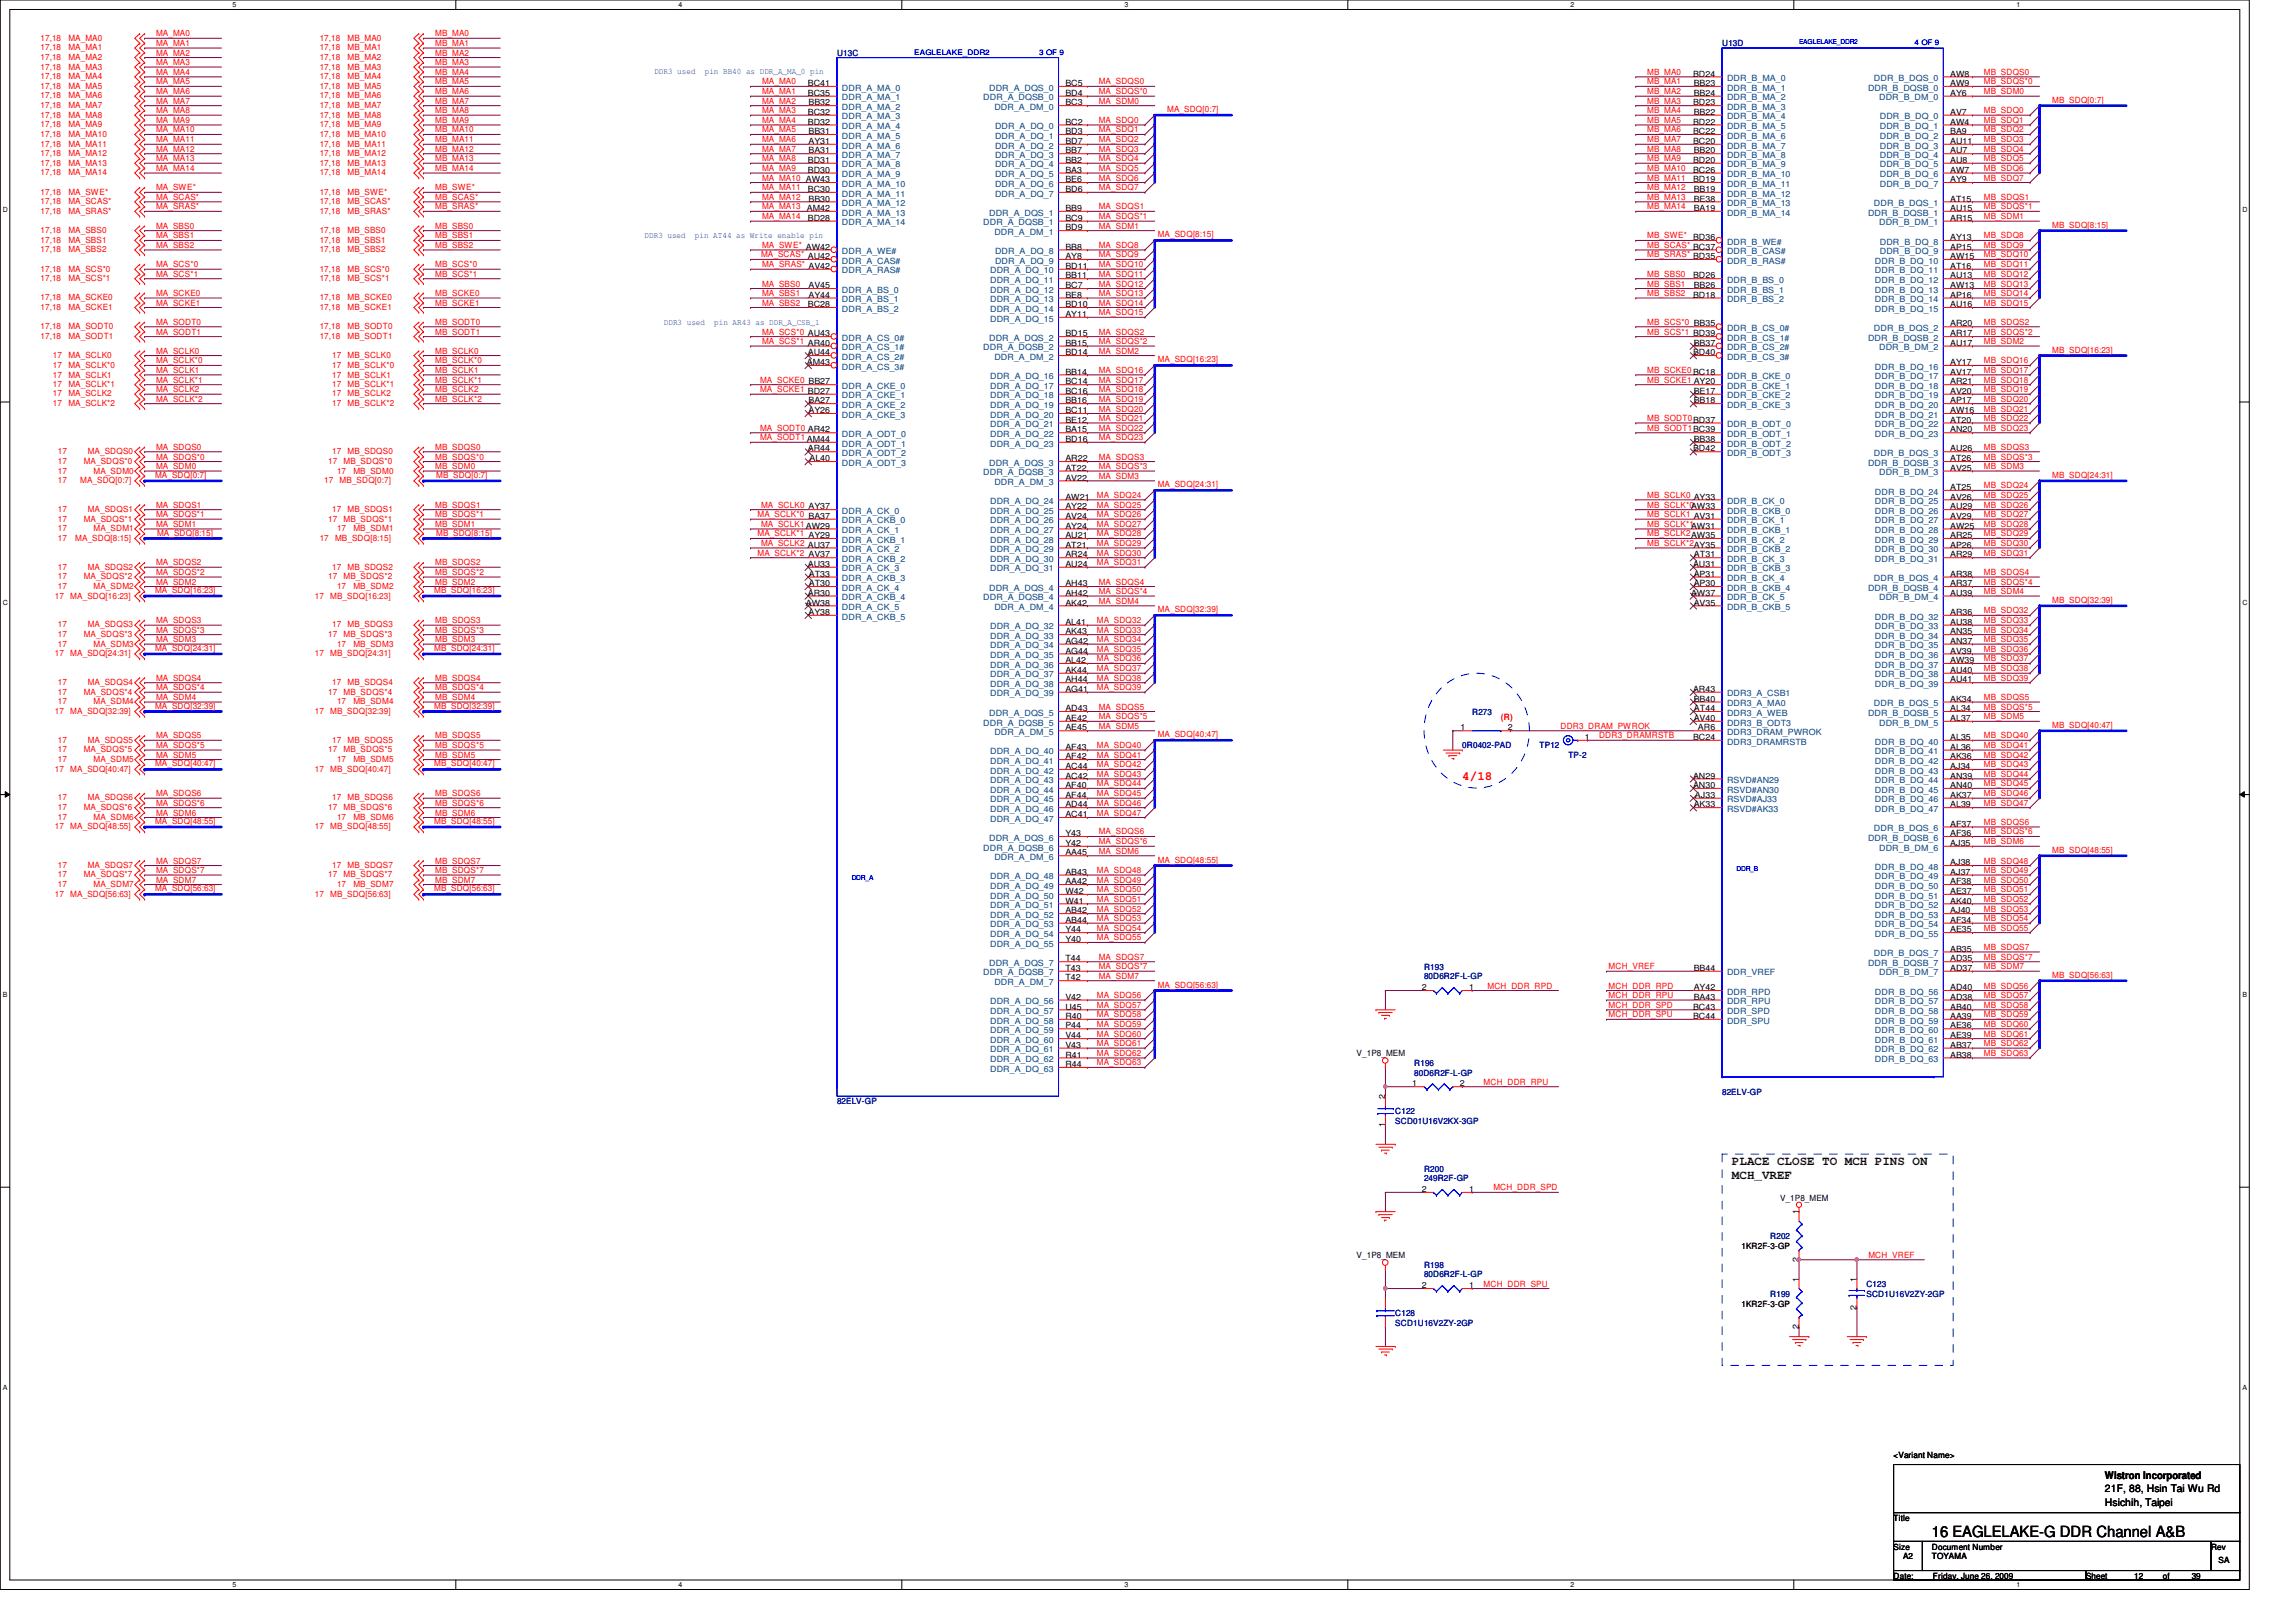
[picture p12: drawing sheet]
<svg xmlns="http://www.w3.org/2000/svg" width="297mm" height="210mm" viewBox="0 0 297 210" stroke-linecap="round" stroke-linejoin="round" font-family="sans-serif">
<defs><g id="words">
<text font-size="2" x="249.9" y="198.8">16 EAGLELAKE-G DDR Channel A&amp;B</text>
<text font-size="1.6" fill="#f00" x="189.2" y="100.9">4/18</text>
<g font-size="1.6" fill="#004000">
<text x="224.1" y="150.7">PLACE CLOSE TO MCH PINS ON</text>
<text x="224.1" y="152.5">MCH_VREF</text>
</g>
<g font-size="1.4">
<text x="272.3" y="191.4">Wistron Incorporated</text>
<text x="272.3" y="193.1">21F, 88, Hsin Tai Wu Rd</text>
<text x="272.3" y="194.9">Hsichih, Taipei</text>
</g>
<g font-size="1.1" fill="#f00">
<text x="5.2" y="5.3">17,18</text>
<text x="8.8" y="5.3">MA_MA0</text>
<text x="20.2" y="6">MA_MA1</text>
<text x="20.2" y="4.7">MA_MA0</text>
<text x="41.4" y="5.3">17,18</text>
<text x="45" y="5.3">MB_MA0</text>
<text x="56.3" y="6">MB_MA1</text>
<text x="56.3" y="4.7">MB_MA0</text>
<text x="5.2" y="7.7">17,18</text>
<text x="5.2" y="6.5">17,18</text>
<text x="5.2" y="9">17,18</text>
<text x="5.2" y="11.5">17,18</text>
<text x="5.2" y="10.2">17,18</text>
<text x="8.8" y="7.7">MA_MA2</text>
<text x="8.8" y="6.5">MA_MA1</text>
<text x="8.8" y="9">MA_MA3</text>
<text x="8.8" y="11.5">MA_MA5</text>
<text x="8.8" y="10.2">MA_MA4</text>
<text x="20.2" y="8.4">MA_MA3</text>
<text x="20.2" y="9.7">MA_MA4</text>
<text x="20.2" y="7.2">MA_MA2</text>
<text x="20.2" y="10.9">MA_MA5</text>
<text x="41.4" y="6.5">17,18</text>
<text x="41.4" y="9">17,18</text>
<text x="41.4" y="11.5">17,18</text>
<text x="41.4" y="10.2">17,18</text>
<text x="41.4" y="7.7">17,18</text>
<text x="45" y="6.5">MB_MA1</text>
<text x="45" y="9">MB_MA3</text>
<text x="45" y="11.5">MB_MA5</text>
<text x="45" y="10.2">MB_MA4</text>
<text x="45" y="7.7">MB_MA2</text>
<text x="56.3" y="7.2">MB_MA2</text>
<text x="56.3" y="9.7">MB_MA4</text>
<text x="56.3" y="8.4">MB_MA3</text>
<text x="56.3" y="10.9">MB_MA5</text>
<text x="98.6" y="10.9">MA_MA0</text>
<text x="142.2" y="10.9">MA_SDQS0</text>
<text x="213.1" y="10.9">MB_MA1</text>
<text x="213.1" y="9.7">MB_MA0</text>
<text x="256.7" y="10.9">MB_SDQS*0</text>
<text x="256.7" y="9.7">MB_SDQS0</text>
<text x="5.2" y="17.7">17,18</text>
<text x="5.2" y="16.5">17,18</text>
<text x="5.2" y="15.2">17,18</text>
<text x="5.2" y="14">17,18</text>
<text x="5.2" y="12.7">17,18</text>
<text x="8.8" y="17.7">MA_MA10</text>
<text x="8.8" y="16.5">MA_MA9</text>
<text x="8.8" y="15.2">MA_MA8</text>
<text x="8.8" y="14">MA_MA7</text>
<text x="8.8" y="12.7">MA_MA6</text>
<text x="20.2" y="12.2">MA_MA6</text>
<text x="20.2" y="15.9">MA_MA9</text>
<text x="20.2" y="14.6">MA_MA8</text>
<text x="20.2" y="13.4">MA_MA7</text>
<text x="20.2" y="17.1">MA_MA10</text>
<text x="41.4" y="14">17,18</text>
<text x="41.4" y="15.2">17,18</text>
<text x="41.4" y="17.7">17,18</text>
<text x="41.4" y="12.7">17,18</text>
<text x="41.4" y="16.5">17,18</text>
<text x="45" y="14">MB_MA7</text>
<text x="45" y="15.2">MB_MA8</text>
<text x="45" y="17.7">MB_MA10</text>
<text x="45" y="12.7">MB_MA6</text>
<text x="45" y="16.5">MB_MA9</text>
<text x="56.3" y="17.1">MB_MA10</text>
<text x="56.3" y="13.4">MB_MA7</text>
<text x="56.3" y="14.6">MB_MA8</text>
<text x="56.3" y="15.9">MB_MA9</text>
<text x="56.3" y="12.2">MB_MA6</text>
<text x="98.6" y="12.2">MA_MA1</text>
<text x="98.6" y="14.6">MA_MA3</text>
<text x="98.6" y="15.9">MA_MA4</text>
<text x="98.6" y="13.4">MA_MA2</text>
<text x="98.6" y="17.1">MA_MA5</text>
<text x="142.2" y="12.2">MA_SDQS*0</text>
<text x="142.2" y="15.9">MA_SDQ0</text>
<text x="142.2" y="13.4">MA_SDM0</text>
<text x="142.2" y="17.1">MA_SDQ1</text>
<text x="151" y="14.5">MA_SDQ[0:7]</text>
<text x="213.1" y="12.2">MB_MA2</text>
<text x="213.1" y="14.6">MB_MA4</text>
<text x="213.1" y="13.4">MB_MA3</text>
<text x="213.1" y="15.9">MB_MA5</text>
<text x="213.1" y="17.1">MB_MA6</text>
<text x="256.7" y="12.2">MB_SDM0</text>
<text x="256.7" y="15.9">MB_SDQ1</text>
<text x="256.7" y="14.6">MB_SDQ0</text>
<text x="256.7" y="17.1">MB_SDQ2</text>
<text x="265.5" y="13.3">MB_SDQ[0:7]</text>
<text x="5.2" y="19">17,18</text>
<text x="5.2" y="20.2">17,18</text>
<text x="5.2" y="21.5">17,18</text>
<text x="5.2" y="22.7">17,18</text>
<text x="8.8" y="19">MA_MA11</text>
<text x="8.8" y="20.2">MA_MA12</text>
<text x="8.8" y="21.5">MA_MA13</text>
<text x="8.8" y="22.7">MA_MA14</text>
<text x="20.2" y="20.9">MA_MA13</text>
<text x="20.2" y="18.4">MA_MA11</text>
<text x="20.2" y="19.6">MA_MA12</text>
<text x="20.2" y="22.1">MA_MA14</text>
<text x="41.4" y="19">17,18</text>
<text x="41.4" y="21.5">17,18</text>
<text x="41.4" y="20.2">17,18</text>
<text x="41.4" y="22.7">17,18</text>
<text x="45" y="19">MB_MA11</text>
<text x="45" y="21.5">MB_MA13</text>
<text x="45" y="20.2">MB_MA12</text>
<text x="45" y="22.7">MB_MA14</text>
<text x="56.3" y="20.9">MB_MA13</text>
<text x="56.3" y="19.6">MB_MA12</text>
<text x="56.3" y="18.4">MB_MA11</text>
<text x="56.3" y="22.1">MB_MA14</text>
<text x="98.6" y="18.4">MA_MA6</text>
<text x="98.6" y="22.1">MA_MA9</text>
<text x="98.6" y="20.9">MA_MA8</text>
<text x="98.6" y="19.6">MA_MA7</text>
<text x="98.6" y="23.4">MA_MA10 AW43</text>
<text x="142.2" y="23.4">MA_SDQ6</text>
<text x="142.2" y="18.4">MA_SDQ2</text>
<text x="142.2" y="20.9">MA_SDQ4</text>
<text x="142.2" y="22.1">MA_SDQ5</text>
<text x="142.2" y="19.6">MA_SDQ3</text>
<text x="213.1" y="22.1">MB_MA10</text>
<text x="213.1" y="23.4">MB_MA11</text>
<text x="213.1" y="18.4">MB_MA7</text>
<text x="213.1" y="19.6">MB_MA8</text>
<text x="213.1" y="20.9">MB_MA9</text>
<text x="256.7" y="20.9">MB_SDQ5</text>
<text x="256.7" y="23.4">MB_SDQ7</text>
<text x="256.7" y="18.4">MB_SDQ3</text>
<text x="256.7" y="19.6">MB_SDQ4</text>
<text x="256.7" y="22.1">MB_SDQ6</text>
<text x="5.2" y="27.7">17,18</text>
<text x="5.2" y="26.4">17,18</text>
<text x="5.2" y="25.2">17,18</text>
<text x="8.8" y="27.7">MA_SRAS*</text>
<text x="8.8" y="26.4">MA_SCAS*</text>
<text x="8.8" y="25.2">MA_SWE*</text>
<text x="20.2" y="29.6">MA_SBS0</text>
<text x="20.2" y="25.9">MA_SCAS*</text>
<text x="20.2" y="27.1">MA_SRAS*</text>
<text x="20.2" y="24.6">MA_SWE*</text>
<text x="41.4" y="26.4">17,18</text>
<text x="41.4" y="27.7">17,18</text>
<text x="41.4" y="25.2">17,18</text>
<text x="45" y="26.4">MB_SCAS*</text>
<text x="45" y="27.7">MB_SRAS*</text>
<text x="45" y="25.2">MB_SWE*</text>
<text x="56.3" y="29.6">MB_SBS0</text>
<text x="56.3" y="25.9">MB_SCAS*</text>
<text x="56.3" y="27.1">MB_SRAS*</text>
<text x="56.3" y="24.6">MB_SWE*</text>
<text x="98.6" y="27.1">MA_MA13</text>
<text x="98.6" y="24.6">MA_MA11</text>
<text x="98.6" y="25.9">MA_MA12</text>
<text x="98.6" y="28.4">MA_MA14</text>
<text x="142.2" y="24.6">MA_SDQ7</text>
<text x="142.2" y="27.1">MA_SDQS1</text>
<text x="142.2" y="29.6">MA_SDM1</text>
<text x="142.2" y="28.4">MA_SDQS*1</text>
<text x="213.1" y="25.9">MB_MA13</text>
<text x="213.1" y="24.6">MB_MA12</text>
<text x="213.1" y="27.1">MB_MA14</text>
<text x="256.7" y="28.4">MB_SDM1</text>
<text x="256.7" y="25.9">MB_SDQS1</text>
<text x="256.7" y="27.1">MB_SDQS*1</text>
<text x="265.5" y="29.5">MB_SDQ[8:15]</text>
<text x="5.2" y="30.2">17,18</text>
<text x="5.2" y="31.4">17,18</text>
<text x="5.2" y="32.6">17,18</text>
<text x="5.2" y="35.1">17,18</text>
<text x="8.8" y="30.2">MA_SBS0</text>
<text x="8.8" y="31.4">MA_SBS1</text>
<text x="8.8" y="32.6">MA_SBS2</text>
<text x="8.8" y="35.1">MA_SCS*0</text>
<text x="20.2" y="30.9">MA_SBS1</text>
<text x="20.2" y="32.1">MA_SBS2</text>
<text x="20.2" y="34.6">MA_SCS*0</text>
<text x="20.2" y="35.8">MA_SCS*1</text>
<text x="41.4" y="32.6">17,18</text>
<text x="41.4" y="30.2">17,18</text>
<text x="41.4" y="31.4">17,18</text>
<text x="41.4" y="35.1">17,18</text>
<text x="45" y="32.6">MB_SBS2</text>
<text x="45" y="30.2">MB_SBS0</text>
<text x="45" y="31.4">MB_SBS1</text>
<text x="45" y="35.1">MB_SCS*0</text>
<text x="56.3" y="30.9">MB_SBS1</text>
<text x="56.3" y="32.1">MB_SBS2</text>
<text x="56.3" y="35.8">MB_SCS*1</text>
<text x="56.3" y="34.6">MB_SCS*0</text>
<text x="98.5" y="33.3">MA_SCAS* AU42</text>
<text x="98.6" y="34.6">MA_SRAS* AV42</text>
<text x="98.6" y="32.1">MA_SWE* AW42</text>
<text x="142.2" y="35.8">MA_SDQ11</text>
<text x="142.2" y="32.1">MA_SDQ8</text>
<text x="142.2" y="33.3">MA_SDQ9</text>
<text x="142.2" y="34.6">MA_SDQ10</text>
<text x="149.8" y="30.7">MA_SDQ[8:15]</text>
<text x="213.1" y="35.8">MB_SBS0</text>
<text x="213.1" y="32.1">MB_SCAS* BC37</text>
<text x="213.1" y="33.3">MB_SRAS* BD35</text>
<text x="213.1" y="30.9">MB_SWE*</text>
<text x="256.7" y="30.9">MB_SDQ8</text>
<text x="256.7" y="35.8">MB_SDQ12</text>
<text x="256.7" y="34.6">MB_SDQ11</text>
<text x="256.7" y="32.1">MB_SDQ9</text>
<text x="256.7" y="33.3">MB_SDQ10</text>
<text x="5.2" y="40.1">17,18</text>
<text x="5.2" y="38.9">17,18</text>
<text x="5.2" y="36.4">17,18</text>
<text x="8.8" y="40.1">MA_SCKE1</text>
<text x="8.8" y="38.9">MA_SCKE0</text>
<text x="8.8" y="36.4">MA_SCS*1</text>
<text x="20.2" y="38.3">MA_SCKE0</text>
<text x="20.2" y="39.5">MA_SCKE1</text>
<text x="41.4" y="38.9">17,18</text>
<text x="41.4" y="40.1">17,18</text>
<text x="41.4" y="36.4">17,18</text>
<text x="45" y="38.9">MB_SCKE0</text>
<text x="45" y="40.1">MB_SCKE1</text>
<text x="45" y="36.4">MB_SCS*1</text>
<text x="56.3" y="39.5">MB_SCKE1</text>
<text x="56.3" y="38.3">MB_SCKE0</text>
<text x="98.6" y="38.3">MA_SBS1</text>
<text x="98.6" y="37.1">MA_SBS0</text>
<text x="98.6" y="39.5">MA_SBS2</text>
<text x="142.2" y="39.5">MA_SDQ14</text>
<text x="142.2" y="40.8">MA_SDQ15</text>
<text x="142.2" y="37.1">MA_SDQ12</text>
<text x="142.2" y="38.3">MA_SDQ13</text>
<text x="213.1" y="37.1">MB_SBS1</text>
<text x="213.1" y="38.3">MB_SBS2</text>
<text x="256.7" y="37.1">MB_SDQ13</text>
<text x="256.7" y="39.5">MB_SDQ15</text>
<text x="256.7" y="38.3">MB_SDQ14</text>
<text x="5.2" y="42.6">17,18</text>
<text x="5.2" y="43.9">17,18</text>
<text x="6.9" y="47.6">17</text>
<text x="6.9" y="46.4">17</text>
<text x="8.8" y="42.6">MA_SODT0</text>
<text x="8.8" y="43.9">MA_SODT1</text>
<text x="8.8" y="47.6">MA_SCLK*0</text>
<text x="8.8" y="46.4">MA_SCLK0</text>
<text x="20.2" y="43.3">MA_SODT1</text>
<text x="20.2" y="42">MA_SODT0</text>
<text x="20.2" y="47">MA_SCLK*0</text>
<text x="20.2" y="45.8">MA_SCLK0</text>
<text x="41.4" y="43.9">17,18</text>
<text x="41.4" y="42.6">17,18</text>
<text x="43" y="46.4">17</text>
<text x="43" y="47.6">17</text>
<text x="45" y="43.9">MB_SODT1</text>
<text x="45" y="42.6">MB_SODT0</text>
<text x="45" y="46.4">MB_SCLK0</text>
<text x="45" y="47.6">MB_SCLK*0</text>
<text x="56.3" y="42">MB_SODT0</text>
<text x="56.3" y="43.3">MB_SODT1</text>
<text x="56.3" y="45.8">MB_SCLK0</text>
<text x="56.3" y="47">MB_SCLK*0</text>
<text x="98.6" y="43.3">MA_SCS*0 AU43</text>
<text x="98.6" y="44.5">MA_SCS*1 AR40</text>
<text x="142.2" y="45.8">MA_SDM2</text>
<text x="142.2" y="44.5">MA_SDQS*2</text>
<text x="142.2" y="43.3">MA_SDQS2</text>
<text x="149.8" y="46.9">MA_SDQ[16:23]</text>
<text x="213.1" y="43.3">MB_SCS*1 BD39</text>
<text x="213.1" y="42">MB_SCS*0 BB35</text>
<text x="256.7" y="42">MB_SDQS2</text>
<text x="256.7" y="43.3">MB_SDQS*2</text>
<text x="256.7" y="47">MB_SDQ16</text>
<text x="256.7" y="44.5">MB_SDM2</text>
<text x="265.5" y="45.6">MB_SDQ[16:23]</text>
<text x="6.9" y="52.6">17</text>
<text x="6.9" y="51.3">17</text>
<text x="6.9" y="50.1">17</text>
<text x="6.9" y="48.9">17</text>
<text x="8.8" y="52.6">MA_SCLK*2</text>
<text x="8.8" y="51.3">MA_SCLK2</text>
<text x="8.8" y="50.1">MA_SCLK*1</text>
<text x="8.8" y="48.9">MA_SCLK1</text>
<text x="20.2" y="49.5">MA_SCLK*1</text>
<text x="20.2" y="48.3">MA_SCLK1</text>
<text x="20.2" y="50.8">MA_SCLK2</text>
<text x="20.2" y="52">MA_SCLK*2</text>
<text x="43" y="51.3">17</text>
<text x="43" y="52.6">17</text>
<text x="43" y="48.9">17</text>
<text x="43" y="50.1">17</text>
<text x="45" y="51.3">MB_SCLK2</text>
<text x="45" y="52.6">MB_SCLK*2</text>
<text x="45" y="48.9">MB_SCLK1</text>
<text x="45" y="50.1">MB_SCLK*1</text>
<text x="56.3" y="50.8">MB_SCLK2</text>
<text x="56.3" y="52">MB_SCLK*2</text>
<text x="56.3" y="48.3">MB_SCLK1</text>
<text x="56.3" y="49.5">MB_SCLK*1</text>
<text x="98.3" y="49.5">MA_SCKE0 BB27</text>
<text x="98.3" y="50.8">MA_SCKE1 BD27</text>
<text x="142.2" y="52">MA_SDQ19</text>
<text x="142.2" y="53.3">MA_SDQ20</text>
<text x="142.2" y="49.5">MA_SDQ17</text>
<text x="142.2" y="48.3">MA_SDQ16</text>
<text x="142.2" y="50.8">MA_SDQ18</text>
<text x="213.1" y="49.5">MB_SCKE1 AY20</text>
<text x="213.1" y="48.3">MB_SCKE0BC18</text>
<text x="256.7" y="48.3">MB_SDQ17</text>
<text x="256.7" y="50.8">MB_SDQ19</text>
<text x="256.7" y="53.3">MB_SDQ21</text>
<text x="256.7" y="49.5">MB_SDQ18</text>
<text x="256.7" y="52">MB_SDQ20</text>
<text x="7.5" y="58.8">17</text>
<text x="11.3" y="58.8">MA_SDQS0</text>
<text x="20.2" y="58.2">MA_SDQS0</text>
<text x="20.2" y="59.5">MA_SDQS*0</text>
<text x="43" y="58.8">17</text>
<text x="45" y="58.8">MB_SDQS0</text>
<text x="56.3" y="59.5">MB_SDQS*0</text>
<text x="56.3" y="58.2">MB_SDQS0</text>
<text x="98.3" y="57">MA_SODT1 AM44</text>
<text x="98.3" y="55.8">MA_SODT0 AR42</text>
<text x="142.2" y="55.8">MA_SDQ22</text>
<text x="142.2" y="54.5">MA_SDQ21</text>
<text x="142.2" y="59.5">MA_SDQS3</text>
<text x="142.2" y="57">MA_SDQ23</text>
<text x="213.1" y="54.5">MB_SODT0BD37</text>
<text x="213.1" y="55.8">MB_SODT1BC39</text>
<text x="256.7" y="55.8">MB_SDQ23</text>
<text x="256.7" y="54.5">MB_SDQ22</text>
<text x="256.7" y="58.2">MB_SDQS3</text>
<text x="256.7" y="59.5">MB_SDQS*3</text>
<text x="7.5" y="61.3">17</text>
<text x="7.5" y="62.5">17</text>
<text x="7.5" y="60">17</text>
<text x="10.4" y="62.5">MA_SDQ[0:7]</text>
<text x="10.8" y="60">MA_SDQS*0</text>
<text x="12.1" y="61.3">MA_SDM0</text>
<text x="20.1" y="61.8">MA_SDQ[0:7]</text>
<text x="20.2" y="60.7">MA_SDM0</text>
<text x="20.2" y="65.7">MA_SDQS1</text>
<text x="41.9" y="62.5">17</text>
<text x="42.5" y="60">17</text>
<text x="43.6" y="61.3">17</text>
<text x="43.9" y="62.5">MB_SDQ[0:7]</text>
<text x="44.4" y="60">MB_SDQS*0</text>
<text x="45.7" y="61.3">MB_SDM0</text>
<text x="56.3" y="60.7">MB_SDM0</text>
<text x="56.3" y="65.7">MB_SDQS1</text>
<text x="56.4" y="61.8">MB_SDQ[0:7]</text>
<text x="98.5" y="65.7">MA_SCLK0 AY37</text>
<text x="141.9" y="64.4">MA_SDQ24</text>
<text x="141.9" y="65.7">MA_SDQ25</text>
<text x="142.2" y="62">MA_SDM3</text>
<text x="142.2" y="60.7">MA_SDQS*3</text>
<text x="149.8" y="63.1">MA_SDQ[24:31]</text>
<text x="213.1" y="64.4">MB_SCLK0 AY33</text>
<text x="213.1" y="65.7">MB_SCLK*0AW33</text>
<text x="256.7" y="65.7">MB_SDQ26</text>
<text x="256.7" y="60.7">MB_SDM3</text>
<text x="256.7" y="64.4">MB_SDQ25</text>
<text x="256.7" y="63.2">MB_SDQ24</text>
<text x="265.5" y="61.8">MB_SDQ[24:31]</text>
<text x="7.5" y="68.7">17</text>
<text x="7.5" y="66.3">17</text>
<text x="7.5" y="70">17</text>
<text x="7.5" y="67.5">17</text>
<text x="9.7" y="70">MA_SDQ[8:15]</text>
<text x="10.8" y="67.5">MA_SDQS*1</text>
<text x="11.3" y="66.3">MA_SDQS1</text>
<text x="12.1" y="68.7">MA_SDM1</text>
<text x="20.2" y="68.2">MA_SDM1</text>
<text x="20.2" y="66.9">MA_SDQS*1</text>
<text x="20.3" y="69.3">MA_SDQ[8:15]</text>
<text x="41.4" y="70">17</text>
<text x="42.5" y="67.5">17</text>
<text x="43" y="66.3">17</text>
<text x="43.3" y="70">MB_SDQ[8:15]</text>
<text x="43.6" y="68.7">17</text>
<text x="44.4" y="67.5">MB_SDQS*1</text>
<text x="45" y="66.3">MB_SDQS1</text>
<text x="45.7" y="68.7">MB_SDM1</text>
<text x="56.3" y="68.2">MB_SDM1</text>
<text x="56.3" y="66.9">MB_SDQS*1</text>
<text x="56.4" y="69.3">MB_SDQ[8:15]</text>
<text x="98" y="66.9">MA_SCLK*0 BA37</text>
<text x="98" y="71.9">MA_SCLK*2 AV37</text>
<text x="98" y="69.4">MA_SCLK*1 AY29</text>
<text x="98.5" y="70.7">MA_SCLK2 AU37</text>
<text x="98.5" y="68.2">MA_SCLK1AW29</text>
<text x="141.9" y="69.4">MA_SDQ28</text>
<text x="141.9" y="66.9">MA_SDQ26</text>
<text x="141.9" y="71.9">MA_SDQ30</text>
<text x="141.9" y="70.7">MA_SDQ29</text>
<text x="141.9" y="68.2">MA_SDQ27</text>
<text x="213.1" y="69.4">MB_SCLK2AW35</text>
<text x="213.1" y="70.7">MB_SCLK*2AY35</text>
<text x="213.1" y="66.9">MB_SCLK1 AV31</text>
<text x="213.1" y="68.2">MB_SCLK*1AW31</text>
<text x="256.7" y="71.9">MB_SDQ31</text>
<text x="256.7" y="69.4">MB_SDQ29</text>
<text x="256.7" y="66.9">MB_SDQ27</text>
<text x="256.7" y="68.2">MB_SDQ28</text>
<text x="256.7" y="70.7">MB_SDQ30</text>
<text x="7.1" y="77.5">17</text>
<text x="7.5" y="76.2">17</text>
<text x="7.5" y="73.7">17</text>
<text x="7.5" y="75">17</text>
<text x="9.1" y="77.5">MA_SDQ[16:23]</text>
<text x="10.8" y="75">MA_SDQS*2</text>
<text x="11.3" y="73.7">MA_SDQS2</text>
<text x="12.1" y="76.2">MA_SDM2</text>
<text x="20.1" y="76.8">MA_SDQ[16:23]</text>
<text x="20.2" y="75.6">MA_SDM2</text>
<text x="20.2" y="74.4">MA_SDQS*2</text>
<text x="20.2" y="73.2">MA_SDQS2</text>
<text x="40.7" y="77.5">17</text>
<text x="42.5" y="75">17</text>
<text x="42.7" y="77.5">MB_SDQ[16:23]</text>
<text x="43" y="73.7">17</text>
<text x="43.6" y="76.2">17</text>
<text x="44.4" y="75">MB_SDQS*2</text>
<text x="45" y="73.7">MB_SDQS2</text>
<text x="45.7" y="76.2">MB_SDM2</text>
<text x="56.2" y="76.8">MB_SDQ[16:23]</text>
<text x="56.3" y="73.2">MB_SDQS2</text>
<text x="56.3" y="74.4">MB_SDQS*2</text>
<text x="56.3" y="75.6">MB_SDM2</text>
<text x="141.9" y="73.2">MA_SDQ31</text>
<text x="142.2" y="76.9">MA_SDQS*4</text>
<text x="142.2" y="75.6">MA_SDQS4</text>
<text x="256.7" y="76.9">MB_SDM4</text>
<text x="256.7" y="75.6">MB_SDQS*4</text>
<text x="256.7" y="74.4">MB_SDQS4</text>
<text x="7.5" y="83.7">17</text>
<text x="7.5" y="81.2">17</text>
<text x="7.5" y="82.4">17</text>
<text x="10.8" y="82.4">MA_SDQS*3</text>
<text x="11.3" y="81.2">MA_SDQS3</text>
<text x="12.1" y="83.7">MA_SDM3</text>
<text x="20.2" y="80.6">MA_SDQS3</text>
<text x="20.2" y="83.1">MA_SDM3</text>
<text x="20.2" y="81.9">MA_SDQS*3</text>
<text x="42.5" y="82.4">17</text>
<text x="43" y="81.2">17</text>
<text x="43.6" y="83.7">17</text>
<text x="44.4" y="82.4">MB_SDQS*3</text>
<text x="45" y="81.2">MB_SDQS3</text>
<text x="45.7" y="83.7">MB_SDM3</text>
<text x="56.3" y="80.6">MB_SDQS3</text>
<text x="56.3" y="83.1">MB_SDM3</text>
<text x="56.3" y="81.9">MB_SDQS*3</text>
<text x="141.9" y="81.9">MA_SDQ33</text>
<text x="141.9" y="80.6">MA_SDQ32</text>
<text x="141.9" y="83.1">MA_SDQ34</text>
<text x="142.2" y="78.1">MA_SDM4</text>
<text x="149.8" y="79.2">MA_SDQ[32:39]</text>
<text x="256.7" y="83.1">MB_SDQ35</text>
<text x="256.7" y="81.9">MB_SDQ34</text>
<text x="256.7" y="79.4">MB_SDQ32</text>
<text x="256.7" y="80.6">MB_SDQ33</text>
<text x="265.5" y="78">MB_SDQ[32:39]</text>
<text x="7.1" y="84.9">17</text>
<text x="7.5" y="88.6">17</text>
<text x="7.5" y="89.9">17</text>
<text x="9.1" y="84.9">MA_SDQ[24:31]</text>
<text x="10.8" y="89.9">MA_SDQS*4</text>
<text x="11.3" y="88.6">MA_SDQS4</text>
<text x="20.1" y="84.2">MA_SDQ[24:31]</text>
<text x="20.2" y="89.3">MA_SDQS*4</text>
<text x="20.2" y="88.1">MA_SDQS4</text>
<text x="40.7" y="84.9">17</text>
<text x="42.5" y="89.9">17</text>
<text x="42.7" y="84.9">MB_SDQ[24:31]</text>
<text x="43" y="88.6">17</text>
<text x="44.4" y="89.9">MB_SDQS*4</text>
<text x="45" y="88.6">MB_SDQS4</text>
<text x="56.2" y="84.2">MB_SDQ[24:31]</text>
<text x="56.3" y="89.3">MB_SDQS*4</text>
<text x="56.3" y="88.1">MB_SDQS4</text>
<text x="141.9" y="88.1">MA_SDQ38</text>
<text x="141.9" y="86.9">MA_SDQ37</text>
<text x="141.9" y="84.4">MA_SDQ35</text>
<text x="141.9" y="85.6">MA_SDQ36</text>
<text x="141.9" y="89.3">MA_SDQ39</text>
<text x="256.7" y="88.1">MB_SDQ39</text>
<text x="256.7" y="86.9">MB_SDQ38</text>
<text x="256.7" y="84.4">MB_SDQ36</text>
<text x="256.7" y="85.6">MB_SDQ37</text>
<text x="7.1" y="92.4">17</text>
<text x="7.5" y="91.1">17</text>
<text x="9.1" y="92.4">MA_SDQ[32:39]</text>
<text x="12.1" y="91.1">MA_SDM4</text>
<text x="20.1" y="91.7">MA_SDQ[32:39]</text>
<text x="20.2" y="95.5">MA_SDQS5</text>
<text x="20.2" y="90.6">MA_SDM4</text>
<text x="40.7" y="92.4">17</text>
<text x="42.7" y="92.4">MB_SDQ[32:39]</text>
<text x="43.6" y="91.1">17</text>
<text x="45.7" y="91.1">MB_SDM4</text>
<text x="56.2" y="91.7">MB_SDQ[32:39]</text>
<text x="56.3" y="90.6">MB_SDM4</text>
<text x="56.3" y="95.5">MB_SDQS5</text>
<text x="142.2" y="93.1">MA_SDQS*5</text>
<text x="142.2" y="91.8">MA_SDQS5</text>
<text x="142.2" y="94.3">MA_SDM5</text>
<text x="149.8" y="95.4">MA_SDQ[40:47]</text>
<text x="194.2" y="93.1">(R)</text>
<text x="201.9" y="94.3">DDR3_DRAM_PWROK</text>
<text x="206.9" y="95.5">DDR3_DRAMRSTB</text>
<text x="256.7" y="90.6">MB_SDQS5</text>
<text x="256.7" y="95.5">MB_SDQ40</text>
<text x="256.7" y="91.8">MB_SDQS*5</text>
<text x="256.7" y="93.1">MB_SDM5</text>
<text x="265.5" y="94.2">MB_SDQ[40:47]</text>
<text x="7.1" y="99.9">17</text>
<text x="7.5" y="98.6">17</text>
<text x="7.5" y="96.1">17</text>
<text x="7.5" y="97.4">17</text>
<text x="9.1" y="99.9">MA_SDQ[40:47]</text>
<text x="10.8" y="97.4">MA_SDQS*5</text>
<text x="11.3" y="96.1">MA_SDQS5</text>
<text x="12.1" y="98.6">MA_SDM5</text>
<text x="20.1" y="99.2">MA_SDQ[40:47]</text>
<text x="20.2" y="96.8">MA_SDQS*5</text>
<text x="20.2" y="98">MA_SDM5</text>
<text x="40.7" y="99.9">17</text>
<text x="42.5" y="97.4">17</text>
<text x="42.7" y="99.9">MB_SDQ[40:47]</text>
<text x="43" y="96.1">17</text>
<text x="43.6" y="98.6">17</text>
<text x="44.4" y="97.4">MB_SDQS*5</text>
<text x="45" y="96.1">MB_SDQS5</text>
<text x="45.7" y="98.6">MB_SDM5</text>
<text x="56.2" y="99.2">MB_SDQ[40:47]</text>
<text x="56.3" y="96.8">MB_SDQS*5</text>
<text x="56.3" y="98">MB_SDM5</text>
<text x="141.9" y="100.5">MA_SDQ43</text>
<text x="141.9" y="101.8">MA_SDQ44</text>
<text x="141.9" y="96.8">MA_SDQ40</text>
<text x="141.9" y="99.3">MA_SDQ42</text>
<text x="141.9" y="98">MA_SDQ41</text>
<text x="256.7" y="101.8">MB_SDQ45</text>
<text x="256.7" y="99.3">MB_SDQ43</text>
<text x="256.7" y="96.8">MB_SDQ41</text>
<text x="256.7" y="100.5">MB_SDQ44</text>
<text x="256.7" y="98">MB_SDQ42</text>
<text x="7.1" y="107.3">17</text>
<text x="7.5" y="106.1">17</text>
<text x="7.5" y="103.6">17</text>
<text x="7.5" y="104.9">17</text>
<text x="9.1" y="107.3">MA_SDQ[48:55]</text>
<text x="10.8" y="104.9">MA_SDQS*6</text>
<text x="11.3" y="103.6">MA_SDQS6</text>
<text x="12.1" y="106.1">MA_SDM6</text>
<text x="20.1" y="106.6">MA_SDQ[48:55]</text>
<text x="20.2" y="103">MA_SDQS6</text>
<text x="20.2" y="104.3">MA_SDQS*6</text>
<text x="20.2" y="105.5">MA_SDM6</text>
<text x="40.7" y="107.3">17</text>
<text x="42.5" y="104.9">17</text>
<text x="42.7" y="107.3">MB_SDQ[48:55]</text>
<text x="43" y="103.6">17</text>
<text x="43.6" y="106.1">17</text>
<text x="44.4" y="104.9">MB_SDQS*6</text>
<text x="45" y="103.6">MB_SDQS6</text>
<text x="45.7" y="106.1">MB_SDM6</text>
<text x="56.2" y="106.6">MB_SDQ[48:55]</text>
<text x="56.3" y="105.5">MB_SDM6</text>
<text x="56.3" y="104.3">MB_SDQS*6</text>
<text x="56.3" y="103">MB_SDQS6</text>
<text x="141.9" y="104.3">MA_SDQ46</text>
<text x="141.9" y="105.5">MA_SDQ47</text>
<text x="141.9" y="103">MA_SDQ45</text>
<text x="142.2" y="108">MA_SDQS6</text>
<text x="256.7" y="103">MB_SDQ46</text>
<text x="256.7" y="104.3">MB_SDQ47</text>
<text x="256.7" y="108">MB_SDQS*6</text>
<text x="256.7" y="106.8">MB_SDQS6</text>
<text x="7.5" y="112.3">17</text>
<text x="7.5" y="113.5">17</text>
<text x="10.8" y="113.5">MA_SDQS*7</text>
<text x="11.3" y="112.3">MA_SDQS7</text>
<text x="20.2" y="111.8">MA_SDQS7</text>
<text x="20.2" y="113">MA_SDQS*7</text>
<text x="42.5" y="113.5">17</text>
<text x="43" y="112.3">17</text>
<text x="44.4" y="113.5">MB_SDQS*7</text>
<text x="45" y="112.3">MB_SDQS7</text>
<text x="56.3" y="111.8">MB_SDQS7</text>
<text x="56.3" y="113">MB_SDQS*7</text>
<text x="141.9" y="113">MA_SDQ48</text>
<text x="142.2" y="109.3">MA_SDQS*6</text>
<text x="142.2" y="110.5">MA_SDM6</text>
<text x="149.8" y="111.6">MA_SDQ[48:55]</text>
<text x="256.7" y="111.8">MB_SDQ48</text>
<text x="256.7" y="109.3">MB_SDM6</text>
<text x="256.7" y="113">MB_SDQ49</text>
<text x="265.5" y="110.4">MB_SDQ[48:55]</text>
<text x="7.1" y="116">17</text>
<text x="7.5" y="114.8">17</text>
<text x="9.1" y="116">MA_SDQ[56:63]</text>
<text x="12.1" y="114.8">MA_SDM7</text>
<text x="20.1" y="115.4">MA_SDQ[56:63]</text>
<text x="20.2" y="114.2">MA_SDM7</text>
<text x="40.7" y="116">17</text>
<text x="42.7" y="116">MB_SDQ[56:63]</text>
<text x="43.6" y="114.8">17</text>
<text x="45.7" y="114.8">MB_SDM7</text>
<text x="56.2" y="115.4">MB_SDQ[56:63]</text>
<text x="56.3" y="114.2">MB_SDM7</text>
<text x="141.9" y="116.7">MA_SDQ51</text>
<text x="141.9" y="114.2">MA_SDQ49</text>
<text x="141.9" y="115.5">MA_SDQ50</text>
<text x="141.9" y="119.2">MA_SDQ53</text>
<text x="141.9" y="118">MA_SDQ52</text>
<text x="256.7" y="114.2">MB_SDQ50</text>
<text x="256.7" y="115.5">MB_SDQ51</text>
<text x="256.7" y="116.7">MB_SDQ52</text>
<text x="256.7" y="118">MB_SDQ53</text>
<text x="256.7" y="119.2">MB_SDQ54</text>
<text x="141.9" y="121.7">MA_SDQ55</text>
<text x="141.9" y="120.4">MA_SDQ54</text>
<text x="142.2" y="124.2">MA_SDQS7</text>
<text x="142.2" y="125.4">MA_SDQS*7</text>
<text x="208.1" y="125.4">MCH_VREF</text>
<text x="256.7" y="120.4">MB_SDQ55</text>
<text x="256.7" y="122.9">MB_SDQS7</text>
<text x="256.7" y="124.2">MB_SDQS*7</text>
<text x="256.7" y="125.4">MB_SDM7</text>
<text x="141.9" y="130.4">MA_SDQ57</text>
<text x="141.9" y="131.7">MA_SDQ58</text>
<text x="141.9" y="129.2">MA_SDQ56</text>
<text x="142.2" y="126.7">MA_SDM7</text>
<text x="149.8" y="127.8">MA_SDQ[56:63]</text>
<text x="192.4" y="127.9">MCH_DDR_RPD</text>
<text x="208.1" y="127.9">MCH_DDR_RPD</text>
<text x="208.1" y="129.2">MCH_DDR_RPU</text>
<text x="208.1" y="130.4">MCH_DDR_SPD</text>
<text x="208.1" y="131.7">MCH_DDR_SPU</text>
<text x="256.7" y="131.7">MB_SDQ59</text>
<text x="256.7" y="130.4">MB_SDQ58</text>
<text x="256.7" y="127.9">MB_SDQ56</text>
<text x="256.7" y="129.2">MB_SDQ57</text>
<text x="265.5" y="126.5">MB_SDQ[56:63]</text>
<text x="141.9" y="136.7">MA_SDQ62</text>
<text x="141.9" y="137.9">MA_SDQ63</text>
<text x="141.9" y="132.9">MA_SDQ59</text>
<text x="141.9" y="135.4">MA_SDQ61</text>
<text x="141.9" y="134.2">MA_SDQ60</text>
<text x="256.7" y="134.2">MB_SDQ61</text>
<text x="256.7" y="136.7">MB_SDQ63</text>
<text x="256.7" y="135.4">MB_SDQ62</text>
<text x="256.7" y="132.9">MB_SDQ60</text>
<text x="191.9" y="140.4">MCH_DDR_RPU</text>
<text x="193.2" y="154.1">MCH_DDR_SPD</text>
<text x="191.9" y="166.5">MCH_DDR_SPU</text>
<text x="241.7" y="162.8">MCH_VREF</text>
</g>
<g font-size="1.1" fill="#00f">
<text x="84.7" y="9.6">DDR3 used</text>
<text x="91.2" y="9.6">pin BB40 as DDR_A_MA_0 pin</text>
<text x="83.4" y="30.8">DDR3 used</text>
<text x="89.9" y="30.8">pin AT44 as Write enable pin</text>
<text x="85.9" y="42">DDR3 used</text>
<text x="92.4" y="42">pin AR43 as DDR_A_CSB_1</text>
</g>
<g font-size="1.1">
<text x="104.5" y="11.1">BC41</text>
<text x="137.8" y="11.1">BC5</text>
<text x="219" y="9.9">BD24</text>
<text x="219.1" y="11.1">BB23</text>
<text x="252.3" y="9.9">AW8</text>
<text x="252.3" y="11.1">AW9</text>
<text x="104.5" y="16.1">BD32</text>
<text x="104.5" y="14.9">BC32</text>
<text x="104.5" y="12.4">BC35</text>
<text x="104.6" y="17.4">BB31</text>
<text x="104.6" y="13.6">BB32</text>
<text x="137.8" y="17.4">BD3</text>
<text x="137.8" y="16.1">BC2</text>
<text x="137.8" y="13.6">BC3</text>
<text x="137.8" y="12.4">BD4</text>
<text x="219" y="13.6">BD23</text>
<text x="219" y="16.1">BD22</text>
<text x="219" y="17.4">BC22</text>
<text x="219.1" y="12.4">BB24</text>
<text x="219.1" y="14.9">BB22</text>
<text x="252.3" y="12.4">AY6</text>
<text x="252.3" y="14.9">AV7</text>
<text x="252.3" y="16.1">AW4</text>
<text x="252.3" y="17.4">BA9</text>
<text x="104.5" y="22.4">BD30</text>
<text x="104.5" y="21.1">BD31</text>
<text x="104.6" y="19.9">BA31</text>
<text x="104.6" y="18.6">AY31</text>
<text x="137.8" y="23.6">BE6</text>
<text x="137.8" y="22.4">BA3</text>
<text x="137.8" y="21.1">BB2</text>
<text x="137.8" y="19.9">BB7</text>
<text x="137.8" y="18.6">BD7</text>
<text x="219" y="18.6">BC20</text>
<text x="219" y="21.1">BD20</text>
<text x="219" y="22.4">BC26</text>
<text x="219" y="23.6">BD19</text>
<text x="219.1" y="19.9">BB20</text>
<text x="252.3" y="18.6">AU11</text>
<text x="252.3" y="19.9">AU7</text>
<text x="252.3" y="21.1">AU8</text>
<text x="252.3" y="22.4">AW7</text>
<text x="252.3" y="23.6">AY9</text>
<text x="104.4" y="27.3">AM42</text>
<text x="104.5" y="28.6">BD28</text>
<text x="104.5" y="24.8">BC30</text>
<text x="104.6" y="26.1">BB30</text>
<text x="137.8" y="29.8">BD9</text>
<text x="137.8" y="28.6">BC9</text>
<text x="137.8" y="27.3">BB9</text>
<text x="137.8" y="24.8">BD6</text>
<text x="219.1" y="24.8">BB19</text>
<text x="219.1" y="26.1">BE38</text>
<text x="219.1" y="27.3">BA19</text>
<text x="252.3" y="26.1">AT15</text>
<text x="252.3" y="27.3">AU15</text>
<text x="252.3" y="28.6">AR15</text>
<text x="137.8" y="34.8">BD11</text>
<text x="137.8" y="33.5">AY8</text>
<text x="137.8" y="32.3">BB8</text>
<text x="219" y="31.1">BD36</text>
<text x="252.3" y="31.1">AY13</text>
<text x="252.3" y="32.3">AP15</text>
<text x="252.3" y="33.5">AW15</text>
<text x="252.3" y="34.8">AT16</text>
<text x="104.5" y="39.8">BC28</text>
<text x="104.6" y="38.5">AY44</text>
<text x="104.6" y="37.3">AV45</text>
<text x="137.8" y="41">AY11</text>
<text x="137.8" y="39.8">BD10</text>
<text x="137.8" y="38.5">BE8</text>
<text x="137.8" y="37.3">BC7</text>
<text x="137.8" y="36">BB11</text>
<text x="219" y="36">BD26</text>
<text x="219" y="38.5">BD18</text>
<text x="219.1" y="37.3">BB26</text>
<text x="252.3" y="36">AU13</text>
<text x="252.3" y="37.3">AW13</text>
<text x="252.3" y="38.5">AP16</text>
<text x="252.3" y="39.8">AU16</text>
<text x="104.4" y="47.2">AM43</text>
<text x="104.5" y="46">AU44</text>
<text x="137.8" y="46">BD14</text>
<text x="137.8" y="44.7">BB15</text>
<text x="137.8" y="43.5">BD15</text>
<text x="219" y="46">BD40</text>
<text x="219.1" y="44.7">BB37</text>
<text x="252.3" y="42.2">AR20</text>
<text x="252.3" y="43.5">AR17</text>
<text x="252.3" y="44.7">AU17</text>
<text x="252.3" y="47.2">AY17</text>
<text x="104.6" y="53.5">AY26</text>
<text x="104.6" y="52.2">BA27</text>
<text x="137.8" y="53.5">BC11</text>
<text x="137.8" y="52.2">BB16</text>
<text x="137.8" y="51">BC16</text>
<text x="137.8" y="49.7">BC14</text>
<text x="137.8" y="48.5">BB14</text>
<text x="219.1" y="51">BE17</text>
<text x="219.1" y="52.2">BB18</text>
<text x="252.3" y="48.5">AV17</text>
<text x="252.3" y="49.7">AR21</text>
<text x="252.3" y="51">AV20</text>
<text x="252.3" y="52.2">AP17</text>
<text x="252.3" y="53.5">AW16</text>
<text x="104.5" y="58.4">AR44</text>
<text x="104.7" y="59.7">AL40</text>
<text x="137.8" y="59.7">AR22</text>
<text x="137.8" y="57.2">BD16</text>
<text x="137.8" y="56">BA15</text>
<text x="137.8" y="54.7">BE12</text>
<text x="219" y="58.4">BD42</text>
<text x="219.1" y="57.2">BB38</text>
<text x="252.3" y="56">AN20</text>
<text x="252.3" y="58.4">AU26</text>
<text x="252.3" y="59.7">AT26</text>
<text x="252.3" y="54.7">AT20</text>
<text x="137.8" y="65.9">AY22</text>
<text x="137.8" y="64.6">AW21</text>
<text x="137.8" y="62.2">AV22</text>
<text x="137.8" y="60.9">AT22</text>
<text x="252.3" y="60.9">AV25</text>
<text x="252.3" y="63.4">AT25</text>
<text x="252.3" y="64.6">AV26</text>
<text x="252.3" y="65.9">AU29</text>
<text x="137.8" y="70.9">AT21</text>
<text x="137.8" y="69.6">AU21</text>
<text x="137.8" y="68.4">AY24</text>
<text x="137.8" y="67.1">AV24</text>
<text x="252.3" y="67.1">AV29</text>
<text x="252.3" y="69.6">AR25</text>
<text x="252.3" y="70.9">AP26</text>
<text x="252.3" y="68.4">AW25</text>
<text x="104.5" y="77.1">AR30</text>
<text x="104.5" y="73.4">AU33</text>
<text x="104.6" y="75.9">AT30</text>
<text x="104.6" y="74.6">AT33</text>
<text x="137.8" y="77.1">AH42</text>
<text x="137.8" y="75.9">AH43</text>
<text x="137.8" y="73.4">AU24</text>
<text x="137.8" y="72.1">AR24</text>
<text x="218.8" y="77.1">AW37</text>
<text x="219" y="73.4">AU31</text>
<text x="219.1" y="74.6">AP31</text>
<text x="219.1" y="75.9">AP30</text>
<text x="219.2" y="72.1">AT31</text>
<text x="252.3" y="72.1">AR29</text>
<text x="252.3" y="74.6">AR38</text>
<text x="252.3" y="75.9">AR37</text>
<text x="252.3" y="77.1">AU39</text>
<text x="104.3" y="78.4">AW38</text>
<text x="104.6" y="79.6">AY38</text>
<text x="137.8" y="83.3">AG42</text>
<text x="137.8" y="82.1">AK43</text>
<text x="137.8" y="80.9">AL41</text>
<text x="137.8" y="78.4">AK42</text>
<text x="219.1" y="78.4">AV35</text>
<text x="252.3" y="79.6">AR36</text>
<text x="252.3" y="80.9">AU38</text>
<text x="252.3" y="82.1">AN35</text>
<text x="252.3" y="83.3">AN37</text>
<text x="137.8" y="89.5">AG41</text>
<text x="137.8" y="88.3">AH44</text>
<text x="137.8" y="87.1">AK44</text>
<text x="137.8" y="85.8">AL42</text>
<text x="137.8" y="84.6">AG44</text>
<text x="219" y="89.5">AR43</text>
<text x="252.3" y="84.6">AV39</text>
<text x="252.3" y="85.8">AW39</text>
<text x="252.3" y="87.1">AU40</text>
<text x="252.3" y="88.3">AU41</text>
<text x="137.8" y="94.5">AE45</text>
<text x="137.8" y="93.3">AE42</text>
<text x="137.8" y="92">AD43</text>
<text x="188.9" y="94.5">1</text>
<text x="195.1" y="94.5">2</text>
<text x="205" y="95.8">1</text>
<text x="219" y="95.8">BC24</text>
<text x="219.1" y="90.8">BB40</text>
<text x="219.1" y="93.3">AV40</text>
<text x="219.2" y="92">AT44</text>
<text x="219.7" y="94.5">AR6</text>
<text x="252.3" y="90.8">AK34</text>
<text x="252.3" y="92">AL34</text>
<text x="252.3" y="93.3">AL37</text>
<text x="252.3" y="95.8">AL35</text>
<text x="137.8" y="102">AF40</text>
<text x="137.8" y="100.8">AC42</text>
<text x="137.8" y="99.5">AC44</text>
<text x="137.8" y="98.3">AF42</text>
<text x="137.8" y="97">AF43</text>
<text x="219" y="100.8">AN29</text>
<text x="219" y="102">AN30</text>
<text x="252.3" y="97">AL36</text>
<text x="252.3" y="98.3">AK36</text>
<text x="252.3" y="99.5">AJ34</text>
<text x="252.3" y="100.8">AN39</text>
<text x="252.3" y="102">AN40</text>
<text x="137.8" y="105.7">AC41</text>
<text x="137.8" y="104.5">AD44</text>
<text x="137.8" y="103.3">AF44</text>
<text x="219.1" y="104.5">AK33</text>
<text x="219.3" y="103.3">AJ33</text>
<text x="252.3" y="103.3">AK37</text>
<text x="252.3" y="104.5">AL39</text>
<text x="252.3" y="107">AF37</text>
<text x="137.8" y="113.2">AB43</text>
<text x="137.8" y="110.7">AA45</text>
<text x="137.8" y="109.5">Y42</text>
<text x="137.8" y="108.2">Y43</text>
<text x="252.3" y="108.2">AF36</text>
<text x="252.3" y="109.5">AJ35</text>
<text x="252.3" y="112">AJ38</text>
<text x="252.3" y="113.2">AJ37</text>
<text x="137.8" y="119.4">AB44</text>
<text x="137.8" y="118.2">AB42</text>
<text x="137.8" y="116.9">W41</text>
<text x="137.8" y="115.7">W42</text>
<text x="137.8" y="114.4">AA42</text>
<text x="252.3" y="114.4">AF38</text>
<text x="252.3" y="115.7">AE37</text>
<text x="252.3" y="116.9">AK40</text>
<text x="252.3" y="118.2">AJ40</text>
<text x="252.3" y="119.4">AF34</text>
<text x="137.8" y="125.6">T43</text>
<text x="137.8" y="124.4">T44</text>
<text x="137.8" y="121.9">Y40</text>
<text x="137.8" y="120.6">Y44</text>
<text x="219.1" y="125.6">BB44</text>
<text x="252.3" y="120.6">AE35</text>
<text x="252.3" y="123.1">AB35</text>
<text x="252.3" y="124.4">AD35</text>
<text x="252.3" y="125.6">AD37</text>
<text x="137.8" y="131.9">R40</text>
<text x="137.8" y="130.6">U45</text>
<text x="137.8" y="129.4">V42</text>
<text x="137.8" y="126.9">T42</text>
<text x="183.9" y="128.1">2</text>
<text x="190.1" y="128.1">1</text>
<text x="219" y="130.6">BC43</text>
<text x="219" y="131.9">BC44</text>
<text x="219.1" y="128.1">AY42</text>
<text x="219.1" y="129.4">BA43</text>
<text x="252.3" y="128.1">AD40</text>
<text x="252.3" y="129.4">AD38</text>
<text x="252.3" y="130.6">AB40</text>
<text x="252.3" y="131.9">AA39</text>
<text x="137.8" y="136.9">R41</text>
<text x="137.8" y="135.6">V43</text>
<text x="137.8" y="134.4">V44</text>
<text x="137.8" y="133.1">P44</text>
<text x="175.5" y="136.7">V_1P8_MEM</text>
<text x="252.3" y="133.1">AE36</text>
<text x="252.3" y="134.4">AE39</text>
<text x="252.3" y="135.6">AB37</text>
<text x="252.3" y="136.9">AB38</text>
<text x="137.8" y="138.1">R44</text>
<text x="179.2" y="142.2" transform="rotate(-90 179.2 142.2)">2</text>
<text x="182.7" y="140.6">1</text>
<text x="188.8" y="140.6">2</text>
<text x="179.2" y="145.9" transform="rotate(-90 179.2 145.9)">1</text>
<text x="183.9" y="154.3">2</text>
<text x="190.1" y="154.3">1</text>
<text x="230.3" y="155.4">V_1P8_MEM</text>
<text x="225.3" y="161.6">1KR2F-3-GP</text>
<text x="232.7" y="157.1" transform="rotate(-90 232.7 157.1)">1</text>
<text x="175.5" y="162.9">V_1P8_MEM</text>
<text x="183.9" y="166.7">2</text>
<text x="190.1" y="166.7">1</text>
<text x="232.7" y="165.9" transform="rotate(-90 232.7 165.9)">1</text>
<text x="232.7" y="163.3" transform="rotate(-90 232.7 163.3)">2</text>
<text x="240.2" y="165.9" transform="rotate(-90 240.2 165.9)">1</text>
<text x="225.3" y="169.1">1KR2F-3-GP</text>
<text x="232.7" y="172" transform="rotate(-90 232.7 172)">2</text>
<text x="240.2" y="169.5" transform="rotate(-90 240.2 169.5)">2</text>
<text x="245" y="188.7">&lt;Variant Name&gt;</text>
<text x="245" y="196.8">Title</text>
<text x="245" y="200.5">Size</text>
<text x="246.2" y="201.8">A2</text>
<text x="249.9" y="201.8">TOYAMA</text>
<text x="249.9" y="200.5">Document Number</text>
<text x="286" y="200.5">Rev</text>
<text x="287" y="202.3">SA</text>
<text x="245" y="204.3">Date:</text>
<text x="250.1" y="204.3">Friday, June 26, 2009</text>
<text x="269.9" y="204.3">Sheet</text>
<text x="276.1" y="204.3">12</text>
<text x="279.8" y="204.3">of</text>
<text x="283.5" y="204.3">39</text>
</g>
<g font-size="1.1" fill="#000080">
<text x="108.3" y="7.3">U13C</text>
<text x="222.8" y="6">U13D</text>
<text x="190.5" y="92.5">R273</text>
<text x="189.2" y="96.9">0R0402-PAD</text>
<text x="199.2" y="96.9">TP12</text>
<text x="202.9" y="98.1">TP-2</text>
<text x="184.2" y="125.5">R193</text>
<text x="184.2" y="126.7">80D6R2F-L-GP</text>
<text x="183" y="138">R196</text>
<text x="108.3" y="142.9">82ELV-GP</text>
<text x="183" y="139.2">80D6R2F-L-GP</text>
<text x="222.8" y="141.7">82ELV-GP</text>
<text x="180.5" y="144.2">C122</text>
<text x="180.5" y="145.4">SCD01U16V2KX-3GP</text>
<text x="184.2" y="151.6">R200</text>
<text x="184.2" y="152.9">249R2F-GP</text>
<text x="229" y="160.4">R202</text>
<text x="184.2" y="164.1">R198</text>
<text x="184.2" y="165.3">80D6R2F-L-GP</text>
<text x="229" y="167.8">R199</text>
<text x="241.5" y="166.6">C123</text>
<text x="241.5" y="167.8">SCD1U16V2ZY-2GP</text>
<text x="180.5" y="171.5">SCD1U16V2ZY-2GP</text>
<text x="180.5" y="170.3">C128</text>
</g>
<g font-size="1.1" fill="#004080">
<text x="108.9" y="11.7">DDR_A_MA_0</text>
<text x="128" y="11.7">DDR_A_DQS_0</text>
<text x="223.4" y="10.5">DDR_B_MA_0</text>
<text x="223.4" y="11.7">DDR_B_MA_1</text>
<text x="241.7" y="11.7">DDR_B_DQSB_0</text>
<text x="242.4" y="10.5">DDR_B_DQS_0</text>
<text x="108.9" y="17.9">DDR_A_MA_5</text>
<text x="108.9" y="16.7">DDR_A_MA_4</text>
<text x="108.9" y="15.5">DDR_A_MA_3</text>
<text x="108.9" y="14.2">DDR_A_MA_2</text>
<text x="108.9" y="13">DDR_A_MA_1</text>
<text x="127.2" y="13">DDR_A_DQSB_0</text>
<text x="128.6" y="14.2">DDR_A_DM_0</text>
<text x="128.7" y="17.9">DDR_A_DQ_1</text>
<text x="128.7" y="16.7">DDR_A_DQ_0</text>
<text x="223.4" y="13">DDR_B_MA_2</text>
<text x="223.4" y="14.2">DDR_B_MA_3</text>
<text x="223.4" y="15.5">DDR_B_MA_4</text>
<text x="223.4" y="16.7">DDR_B_MA_5</text>
<text x="223.4" y="17.9">DDR_B_MA_6</text>
<text x="243.1" y="13">DDR_B_DM_0</text>
<text x="243.2" y="15.5">DDR_B_DQ_0</text>
<text x="243.2" y="16.7">DDR_B_DQ_1</text>
<text x="243.2" y="17.9">DDR_B_DQ_2</text>
<text x="108.9" y="22.9">DDR_A_MA_9</text>
<text x="108.9" y="21.7">DDR_A_MA_8</text>
<text x="108.9" y="20.4">DDR_A_MA_7</text>
<text x="108.9" y="19.2">DDR_A_MA_6</text>
<text x="128.7" y="22.9">DDR_A_DQ_5</text>
<text x="128.7" y="21.7">DDR_A_DQ_4</text>
<text x="128.7" y="20.4">DDR_A_DQ_3</text>
<text x="128.7" y="19.2">DDR_A_DQ_2</text>
<text x="223.4" y="19.2">DDR_B_MA_7</text>
<text x="223.4" y="20.4">DDR_B_MA_8</text>
<text x="223.4" y="21.7">DDR_B_MA_9</text>
<text x="223.4" y="22.9">DDR_B_MA_10</text>
<text x="243.2" y="19.2">DDR_B_DQ_3</text>
<text x="243.2" y="20.4">DDR_B_DQ_4</text>
<text x="243.2" y="21.7">DDR_B_DQ_5</text>
<text x="243.2" y="22.9">DDR_B_DQ_6</text>
<text x="108.9" y="29.2">DDR_A_MA_14</text>
<text x="108.9" y="27.9">DDR_A_MA_13</text>
<text x="108.9" y="26.7">DDR_A_MA_12</text>
<text x="108.9" y="25.4">DDR_A_MA_11</text>
<text x="108.9" y="24.2">DDR_A_MA_10</text>
<text x="127.2" y="29.2">DDR_A_DQSB_1</text>
<text x="128" y="27.9">DDR_A_DQS_1</text>
<text x="128.7" y="25.4">DDR_A_DQ_7</text>
<text x="128.7" y="24.2">DDR_A_DQ_6</text>
<text x="223.4" y="24.2">DDR_B_MA_11</text>
<text x="223.4" y="25.4">DDR_B_MA_12</text>
<text x="223.4" y="26.7">DDR_B_MA_13</text>
<text x="223.4" y="27.9">DDR_B_MA_14</text>
<text x="241.7" y="27.9">DDR_B_DQSB_1</text>
<text x="242.4" y="26.7">DDR_B_DQS_1</text>
<text x="243.1" y="29.2">DDR_B_DM_1</text>
<text x="243.2" y="24.2">DDR_B_DQ_7</text>
<text x="108.9" y="35.4">DDR_A_RAS#</text>
<text x="108.9" y="34.1">DDR_A_CAS#</text>
<text x="108.9" y="32.9">DDR_A_WE#</text>
<text x="128.1" y="35.4">DDR_A_DQ_10</text>
<text x="128.6" y="30.4">DDR_A_DM_1</text>
<text x="128.7" y="34.1">DDR_A_DQ_9</text>
<text x="128.7" y="32.9">DDR_A_DQ_8</text>
<text x="223.4" y="31.7">DDR_B_WE#</text>
<text x="223.4" y="32.9">DDR_B_CAS#</text>
<text x="223.4" y="34.1">DDR_B_RAS#</text>
<text x="242.6" y="34.1">DDR_B_DQ_10</text>
<text x="242.6" y="35.4">DDR_B_DQ_11</text>
<text x="243.2" y="31.7">DDR_B_DQ_8</text>
<text x="243.2" y="32.9">DDR_B_DQ_9</text>
<text x="108.9" y="40.3">DDR_A_BS_2</text>
<text x="108.9" y="39.1">DDR_A_BS_1</text>
<text x="108.9" y="37.9">DDR_A_BS_0</text>
<text x="128.1" y="41.6">DDR_A_DQ_15</text>
<text x="128.1" y="40.3">DDR_A_DQ_14</text>
<text x="128.1" y="39.1">DDR_A_DQ_13</text>
<text x="128.1" y="37.9">DDR_A_DQ_12</text>
<text x="128.1" y="36.6">DDR_A_DQ_11</text>
<text x="223.4" y="36.6">DDR_B_BS_0</text>
<text x="223.4" y="37.9">DDR_B_BS_1</text>
<text x="223.4" y="39.1">DDR_B_BS_2</text>
<text x="242.6" y="36.6">DDR_B_DQ_12</text>
<text x="242.6" y="37.9">DDR_B_DQ_13</text>
<text x="242.6" y="39.1">DDR_B_DQ_14</text>
<text x="242.6" y="40.3">DDR_B_DQ_15</text>
<text x="108.9" y="47.8">DDR_A_CS_3#</text>
<text x="108.9" y="46.6">DDR_A_CS_2#</text>
<text x="108.9" y="45.3">DDR_A_CS_1#</text>
<text x="108.9" y="44.1">DDR_A_CS_0#</text>
<text x="127.2" y="45.3">DDR_A_DQSB_2</text>
<text x="128" y="44.1">DDR_A_DQS_2</text>
<text x="128.6" y="46.6">DDR_A_DM_2</text>
<text x="223.4" y="42.8">DDR_B_CS_0#</text>
<text x="223.4" y="44.1">DDR_B_CS_1#</text>
<text x="223.4" y="45.3">DDR_B_CS_2#</text>
<text x="223.4" y="46.6">DDR_B_CS_3#</text>
<text x="241.7" y="44.1">DDR_B_DQSB_2</text>
<text x="242.4" y="42.8">DDR_B_DQS_2</text>
<text x="242.6" y="47.8">DDR_B_DQ_16</text>
<text x="243.1" y="45.3">DDR_B_DM_2</text>
<text x="108.9" y="52.8">DDR_A_CKE_2</text>
<text x="108.9" y="51.6">DDR_A_CKE_1</text>
<text x="108.9" y="50.3">DDR_A_CKE_0</text>
<text x="128.1" y="52.8">DDR_A_DQ_19</text>
<text x="128.1" y="51.6">DDR_A_DQ_18</text>
<text x="128.1" y="50.3">DDR_A_DQ_17</text>
<text x="128.1" y="49.1">DDR_A_DQ_16</text>
<text x="223.4" y="49.1">DDR_B_CKE_0</text>
<text x="223.4" y="50.3">DDR_B_CKE_1</text>
<text x="223.4" y="51.6">DDR_B_CKE_2</text>
<text x="223.4" y="52.8">DDR_B_CKE_3</text>
<text x="242.6" y="49.1">DDR_B_DQ_17</text>
<text x="242.6" y="50.3">DDR_B_DQ_18</text>
<text x="242.6" y="51.6">DDR_B_DQ_19</text>
<text x="242.6" y="52.8">DDR_B_DQ_20</text>
<text x="108.9" y="59">DDR_A_ODT_2</text>
<text x="108.9" y="57.8">DDR_A_ODT_1</text>
<text x="108.9" y="56.6">DDR_A_ODT_0</text>
<text x="108.9" y="54.1">DDR_A_CKE_3</text>
<text x="128.1" y="57.8">DDR_A_DQ_23</text>
<text x="128.1" y="56.6">DDR_A_DQ_22</text>
<text x="128.1" y="55.3">DDR_A_DQ_21</text>
<text x="128.1" y="54.1">DDR_A_DQ_20</text>
<text x="223.4" y="55.3">DDR_B_ODT_0</text>
<text x="223.4" y="56.6">DDR_B_ODT_1</text>
<text x="223.4" y="57.8">DDR_B_ODT_2</text>
<text x="223.4" y="59">DDR_B_ODT_3</text>
<text x="242.4" y="59">DDR_B_DQS_3</text>
<text x="242.6" y="54.1">DDR_B_DQ_21</text>
<text x="242.6" y="56.6">DDR_B_DQ_23</text>
<text x="242.6" y="55.3">DDR_B_DQ_22</text>
<text x="108.9" y="60.3">DDR_A_ODT_3</text>
<text x="127.2" y="61.5">DDR_A_DQSB_3</text>
<text x="128" y="60.3">DDR_A_DQS_3</text>
<text x="128.1" y="65.2">DDR_A_DQ_24</text>
<text x="128.6" y="62.8">DDR_A_DM_3</text>
<text x="223.4" y="65.2">DDR_B_CK_0</text>
<text x="241.7" y="60.3">DDR_B_DQSB_3</text>
<text x="242.6" y="64">DDR_B_DQ_24</text>
<text x="242.6" y="65.2">DDR_B_DQ_25</text>
<text x="243.1" y="61.5">DDR_B_DM_3</text>
<text x="108.9" y="71.5">DDR_A_CK_2</text>
<text x="108.9" y="70.2">DDR_A_CKB_1</text>
<text x="108.9" y="69">DDR_A_CK_1</text>
<text x="108.9" y="67.7">DDR_A_CKB_0</text>
<text x="108.9" y="66.5">DDR_A_CK_0</text>
<text x="128.1" y="71.5">DDR_A_DQ_29</text>
<text x="128.1" y="70.2">DDR_A_DQ_28</text>
<text x="128.1" y="69">DDR_A_DQ_27</text>
<text x="128.1" y="67.7">DDR_A_DQ_26</text>
<text x="128.1" y="66.5">DDR_A_DQ_25</text>
<text x="223.4" y="66.5">DDR_B_CKB_0</text>
<text x="223.4" y="67.7">DDR_B_CK_1</text>
<text x="223.4" y="69">DDR_B_CKB_1</text>
<text x="223.4" y="70.2">DDR_B_CK_2</text>
<text x="223.4" y="71.5">DDR_B_CKB_2</text>
<text x="242.6" y="67.7">DDR_B_DQ_27</text>
<text x="242.6" y="70.2">DDR_B_DQ_29</text>
<text x="242.6" y="71.5">DDR_B_DQ_30</text>
<text x="242.6" y="69">DDR_B_DQ_28</text>
<text x="242.6" y="66.5">DDR_B_DQ_26</text>
<text x="108.9" y="77.7">DDR_A_CKB_4</text>
<text x="108.9" y="76.5">DDR_A_CK_4</text>
<text x="108.9" y="75.2">DDR_A_CKB_3</text>
<text x="108.9" y="74">DDR_A_CK_3</text>
<text x="108.9" y="72.7">DDR_A_CKB_2</text>
<text x="127.2" y="77.7">DDR_A_DQSB_4</text>
<text x="128" y="76.5">DDR_A_DQS_4</text>
<text x="128.1" y="74">DDR_A_DQ_31</text>
<text x="128.1" y="72.7">DDR_A_DQ_30</text>
<text x="223.4" y="72.7">DDR_B_CK_3</text>
<text x="223.4" y="74">DDR_B_CKB_3</text>
<text x="223.4" y="75.2">DDR_B_CK_4</text>
<text x="223.4" y="76.5">DDR_B_CKB_4</text>
<text x="223.4" y="77.7">DDR_B_CK_5</text>
<text x="241.7" y="76.5">DDR_B_DQSB_4</text>
<text x="242.4" y="75.2">DDR_B_DQS_4</text>
<text x="242.6" y="72.7">DDR_B_DQ_31</text>
<text x="243.1" y="77.7">DDR_B_DM_4</text>
<text x="108.9" y="80.2">DDR_A_CKB_5</text>
<text x="108.9" y="79">DDR_A_CK_5</text>
<text x="128.1" y="83.9">DDR_A_DQ_34</text>
<text x="128.1" y="82.7">DDR_A_DQ_33</text>
<text x="128.1" y="81.4">DDR_A_DQ_32</text>
<text x="128.6" y="79">DDR_A_DM_4</text>
<text x="223.4" y="79">DDR_B_CKB_5</text>
<text x="242.6" y="80.2">DDR_B_DQ_32</text>
<text x="242.6" y="81.4">DDR_B_DQ_33</text>
<text x="242.6" y="82.7">DDR_B_DQ_34</text>
<text x="242.6" y="83.9">DDR_B_DQ_35</text>
<text x="128.1" y="88.9">DDR_A_DQ_38</text>
<text x="128.1" y="87.7">DDR_A_DQ_37</text>
<text x="128.1" y="86.4">DDR_A_DQ_36</text>
<text x="128.1" y="85.2">DDR_A_DQ_35</text>
<text x="242.6" y="85.2">DDR_B_DQ_36</text>
<text x="242.6" y="86.4">DDR_B_DQ_37</text>
<text x="242.6" y="87.7">DDR_B_DQ_38</text>
<text x="242.6" y="88.9">DDR_B_DQ_39</text>
<text x="127.2" y="93.9">DDR_A_DQSB_5</text>
<text x="128" y="92.6">DDR_A_DQS_5</text>
<text x="128.1" y="90.1">DDR_A_DQ_39</text>
<text x="128.6" y="95.1">DDR_A_DM_5</text>
<text x="223.4" y="90.1">DDR3_A_CSB1</text>
<text x="223.4" y="91.4">DDR3_A_MA0</text>
<text x="223.4" y="92.6">DDR3_A_WEB</text>
<text x="223.4" y="93.9">DDR3_B_ODT3</text>
<text x="223.4" y="95.1">DDR3_DRAM_PWROK</text>
<text x="241.7" y="92.6">DDR_B_DQSB_5</text>
<text x="242.4" y="91.4">DDR_B_DQS_5</text>
<text x="243.1" y="93.9">DDR_B_DM_5</text>
<text x="128.1" y="101.3">DDR_A_DQ_43</text>
<text x="128.1" y="100.1">DDR_A_DQ_42</text>
<text x="128.1" y="98.8">DDR_A_DQ_41</text>
<text x="128.1" y="97.6">DDR_A_DQ_40</text>
<text x="223.4" y="96.4">DDR3_DRAMRSTB</text>
<text x="223.4" y="101.3">RSVD#AN29</text>
<text x="242.6" y="96.4">DDR_B_DQ_40</text>
<text x="242.6" y="97.6">DDR_B_DQ_41</text>
<text x="242.6" y="98.8">DDR_B_DQ_42</text>
<text x="242.6" y="100.1">DDR_B_DQ_43</text>
<text x="242.6" y="101.3">DDR_B_DQ_44</text>
<text x="128.1" y="106.3">DDR_A_DQ_47</text>
<text x="128.1" y="105.1">DDR_A_DQ_46</text>
<text x="128.1" y="103.8">DDR_A_DQ_45</text>
<text x="128.1" y="102.6">DDR_A_DQ_44</text>
<text x="223.4" y="102.6">RSVD#AN30</text>
<text x="223.4" y="103.8">RSVD#AJ33</text>
<text x="223.4" y="105.1">RSVD#AK33</text>
<text x="242.4" y="107.6">DDR_B_DQS_6</text>
<text x="242.6" y="102.6">DDR_B_DQ_45</text>
<text x="242.6" y="103.8">DDR_B_DQ_46</text>
<text x="242.6" y="105.1">DDR_B_DQ_47</text>
<text x="127.2" y="110.1">DDR_A_DQSB_6</text>
<text x="128" y="108.8">DDR_A_DQS_6</text>
<text x="128.1" y="113.8">DDR_A_DQ_48</text>
<text x="128.6" y="111.3">DDR_A_DM_6</text>
<text x="241.7" y="108.8">DDR_B_DQSB_6</text>
<text x="242.6" y="112.6">DDR_B_DQ_48</text>
<text x="242.6" y="113.8">DDR_B_DQ_49</text>
<text x="243.1" y="110.1">DDR_B_DM_6</text>
<text x="128.1" y="118.8">DDR_A_DQ_52</text>
<text x="128.1" y="117.5">DDR_A_DQ_51</text>
<text x="128.1" y="116.3">DDR_A_DQ_50</text>
<text x="128.1" y="115">DDR_A_DQ_49</text>
<text x="242.6" y="115">DDR_B_DQ_50</text>
<text x="242.6" y="116.3">DDR_B_DQ_51</text>
<text x="242.6" y="117.5">DDR_B_DQ_52</text>
<text x="242.6" y="118.8">DDR_B_DQ_53</text>
<text x="128" y="125">DDR_A_DQS_7</text>
<text x="128.1" y="122.5">DDR_A_DQ_55</text>
<text x="128.1" y="121.2">DDR_A_DQ_54</text>
<text x="128.1" y="120">DDR_A_DQ_53</text>
<text x="241.7" y="125">DDR_B_DQSB_7</text>
<text x="242.4" y="123.7">DDR_B_DQS_7</text>
<text x="242.6" y="120">DDR_B_DQ_54</text>
<text x="242.6" y="121.2">DDR_B_DQ_55</text>
<text x="127.2" y="126.2">DDR_A_DQSB_7</text>
<text x="128.1" y="131.2">DDR_A_DQ_57</text>
<text x="128.1" y="130">DDR_A_DQ_56</text>
<text x="128.6" y="127.5">DDR_A_DM_7</text>
<text x="223.4" y="126.2">DDR_VREF</text>
<text x="223.4" y="128.7">DDR_RPD</text>
<text x="223.4" y="130">DDR_RPU</text>
<text x="223.4" y="131.2">DDR_SPD</text>
<text x="242.6" y="128.7">DDR_B_DQ_56</text>
<text x="242.6" y="130">DDR_B_DQ_57</text>
<text x="242.6" y="131.2">DDR_B_DQ_58</text>
<text x="243.1" y="126.2">DDR_B_DM_7</text>
<text x="128.1" y="137.5">DDR_A_DQ_62</text>
<text x="128.1" y="136.2">DDR_A_DQ_61</text>
<text x="128.1" y="135">DDR_A_DQ_60</text>
<text x="128.1" y="133.7">DDR_A_DQ_59</text>
<text x="128.1" y="132.5">DDR_A_DQ_58</text>
<text x="223.4" y="132.5">DDR_SPU</text>
<text x="242.6" y="132.5">DDR_B_DQ_59</text>
<text x="242.6" y="133.7">DDR_B_DQ_60</text>
<text x="242.6" y="135">DDR_B_DQ_61</text>
<text x="242.6" y="136.2">DDR_B_DQ_62</text>
<text x="242.6" y="137.5">DDR_B_DQ_63</text>
<text x="128.1" y="138.7">DDR_A_DQ_63</text>
</g>
<g font-size="1" fill="#00f">
<text x="247.7" y="5.8">4 OF 9</text>
<text x="118.3" y="7.1">EAGLELAKE_DDR2</text>
<text x="134.4" y="7.1">3 OF 9</text>
</g>
<g font-size=".9">
<text x="30.1" y=".9">5</text>
<text x="87.8" y=".9">4</text>
<text x="145.5" y=".9">3</text>
<text x="203.2" y=".9">2</text>
<text x="260.9" y=".9">1</text>
<text x=".4" y="27.4">D</text>
<text x="290.1" y="27.4">D</text>
<text x=".4" y="78.2">C</text>
<text x="290.1" y="78.2">C</text>
<text x=".4" y="129">B</text>
<text x="290.1" y="129">B</text>
<text x=".4" y="179.8">A</text>
<text x="290.1" y="179.8">A</text>
<text x="30.1" y="205.4">5</text>
<text x="87.8" y="205.4">4</text>
<text x="145.5" y="205.4">3</text>
<text x="203.2" y="205.4">2</text>
<text x="260.9" y="205.4">1</text>
</g>
<g font-size=".9" fill="#00f">
<text x="232.7" y="5.8">EAGLELAKE_DDR2</text>
<text x="110.2" y="113.9">DDR_A</text>
<text x="224.7" y="112.7">DDR_B</text>
</g>
</g></defs>
<path d="M0 0h291v205.7h-291zM1.3 1.2h288.5v203.3h-288.5z" fill="none" stroke="#000" stroke-width=".13"/>
<g fill="#fff">
<path d="M30.1 .1h.5v1h-.5z"/>
<path d="M30.1 204.6h.5v1h-.5z"/>
</g>
<path d="M59 0v1.2M59 204.5v1.2" fill="none" stroke="#000" stroke-width=".13"/>
<g fill="#fff">
<path d="M87.8 .1h.5v1h-.5z"/>
<path d="M87.8 204.6h.5v1h-.5z"/>
</g>
<path d="M116.7 0v1.2M116.7 204.5v1.2" fill="none" stroke="#000" stroke-width=".13"/>
<g fill="#fff">
<path d="M145.5 .1h.5v1h-.5z"/>
<path d="M145.5 204.6h.5v1h-.5z"/>
</g>
<path d="M174.4 0v1.2M174.4 204.5v1.2" fill="none" stroke="#000" stroke-width=".13"/>
<g fill="#fff">
<path d="M203.2 .1h.5v1h-.5z"/>
<path d="M203.2 204.6h.5v1h-.5z"/>
</g>
<path d="M232.1 0v1.2M232.1 204.5v1.2" fill="none" stroke="#000" stroke-width=".13"/>
<g fill="#fff">
<path d="M260.9 .1h.5v1h-.5z"/>
<path d="M260.9 204.6h.5v1h-.5z"/>
<path d="M.4 26.6h.6v1h-.6z"/>
<path d="M290.1 26.6h.6v1h-.6z"/>
<path d="M.4 77.4h.6v1h-.6z"/>
<path d="M290.1 77.4h.6v1h-.6z"/>
</g>
<path d="M0 52h1.3M289.8 52h1.2" fill="none" stroke="#000" stroke-width=".13"/>
<g fill="#fff">
<path d="M.4 128.2h.6v1h-.6z"/>
<path d="M290.1 128.2h.6v1h-.6z"/>
</g>
<path d="M0 102.8h1.3M.7 102.4l.6 .4-.6 .4zM289.8 102.8l.6-.4v.8zM289.8 102.8h1.2" fill="none" stroke="#000" stroke-width=".13"/>
<path d="M.7 102.4l.6 .4-.6 .4zM289.8 102.8l.6-.4v.8z" fill="#000"/>
<g fill="#fff">
<path d="M.4 179h.5v1h-.5z"/>
<path d="M290.1 179h.6v1h-.6z"/>
</g>
<path d="M0 153.6h1.3M289.8 153.6h1.2" fill="none" stroke="#000" stroke-width=".13"/>
<g fill="none" stroke="#800040" stroke-width=".13">
<path d="M211.6 18.7h.1M211.6 12.4h.1M211.6 14.9h.1M211.6 19.9h.1M211.6 13.7h.1M211.6 11.2h.1M211.6 16.2h.1M211.6 17.4h.1M211.6 9.9h.1M211.6 18.7h7.5M211.6 12.4h7.5M211.6 14.9h7.5"/>
<path d="M211.6 19.9h7.5M211.6 13.7h7.5M211.6 11.2h7.5M211.6 16.2h7.5M211.6 17.4h7.5M211.6 9.9h7.5M211.6 26.1h.1M211.6 24.9h.1M211.6 22.4h.1M211.6 23.6h.1M211.6 21.1h.1M211.6 37.3h.1"/>
<path d="M211.6 38.6h.1M211.6 36.1h.1M211.6 32.3h.1M211.6 33.6h.1M211.6 31.1h.1M211.6 26.1h7.5M211.6 24.9h7.5M211.6 22.4h7.5M211.6 23.6h7.5M211.6 21.1h7.5M211.6 37.3h7.5M211.6 38.6h7.5"/>
<path d="M211.6 36.1h7.5M211.6 32.3h7.5M211.6 33.6h7.5M211.6 31.1h7.5M211.6 54.7h.1M211.6 56h.1M211.6 49.8h.1M211.6 48.5h.1M211.6 43.6h.1M211.6 42.3h.1M211.6 54.7h7.5M211.6 56h7.5"/>
<path d="M211.6 49.8h7.5M211.6 48.5h7.5M211.6 43.6h7.5M211.6 42.3h7.5M211.6 69.7h.1M211.6 70.9h.1M211.6 64.7h.1M211.6 66h.1M211.6 69.7h7.5M211.6 70.9h7.5M211.6 64.7h7.5M211.6 66h7.5"/>
<path d="M232.7 163h.1M232.7 163h7.5"/>
</g>
<path d="M240 162.8h.4v.2v.2h-.2h-.2z" fill-rule="evenodd" fill="#f0f"/>
<path d="M240 162.8h.4v.2v.2h-.2h-.2z" fill="none" stroke="#f0f" stroke-width=".13"/>
<path d="M232.6 162.8h.3l.1 .2-.1 .2h-.2h-.1z" fill-rule="evenodd" fill="#f0f"/>
<path d="M232.6 162.8h.3l.1 .2-.1 .2h-.2h-.1z" fill="none" stroke="#f0f" stroke-width=".13"/>
<path d="M179.2 166.8h.1M179.2 166.8h5" fill="none" stroke="#800040" stroke-width=".13"/>
<path d="M179 166.6h.4v.1v.2l-.2 .1-.2-.1z" fill-rule="evenodd" fill="#f0f"/>
<path d="M179 166.6h.4v.1v.2l-.2 .1-.2-.1z" fill="none" stroke="#f0f" stroke-width=".13"/>
<g fill="none" stroke="#800040" stroke-width=".13">
<path d="M179.2 145.6h.1M179.2 140.6h.1M179.2 145.6v2.5M179.2 140.6h3.8M179.2 171.7h.1M179.2 171.7v2.5M190.5 166.8h.1M190.5 166.8h9.9M232.7 163h.1M232.7 163v2.5M240.2 163h.1M240.2 169.2h.1"/>
<path d="M240.2 163h8.8M240.2 169.2v3.8"/>
</g>
<path d="M179 140.4h.4v.2v.2h-.2h-.2z" fill-rule="evenodd" fill="#f0f"/>
<path d="M179 140.4h.4v.2v.2h-.2h-.2z" fill="none" stroke="#f0f" stroke-width=".13"/>
<path d="M255.2 12.4h.1M255.2 12.4h8.7M255.2 21.1h.1M255.2 21.1h7.4M179.2 140.6h.1M179.2 140.6v1.3M189.2 140.6h.1M189.2 140.6h12.4M179.2 166.8h.1M179.2 166.8v1.2M240.2 163h.1M240.2 163v2.5" fill="none" stroke="#800040" stroke-width=".13"/>
<path d="M263.9 14.9v1.3" fill="none" stroke="#00f" stroke-width=".34"/>
<circle cx="263.9" cy="14.9" r=".17" fill="#00f"/>
<path d="M255.2 11.2h.1M255.2 9.9h.1M255.2 18.7h.1M255.2 11.2h8.7M255.2 9.9h8.7M255.2 18.7h7.4M255.2 23.6h.1M255.2 23.6h7.4" fill="none" stroke="#800040" stroke-width=".13"/>
<path d="M263.9 13.7h11.2" fill="none" stroke="#00f" stroke-width=".34"/>
<circle cx="263.9" cy="13.7" r=".17" fill="#00f"/>
<g fill="none" stroke="#800040" stroke-width=".13">
<path d="M255.2 19.9h.1M255.2 16.2h.1M255.2 14.9h.1M255.2 17.4h.1M255.2 19.9h7.4M255.2 16.2h7.4M255.2 14.9h7.4M255.2 17.4h7.4M255.2 22.4h.1M255.2 31.1h.1M255.2 36.1h.1M255.2 34.8h.1"/>
<path d="M255.2 28.6h.1M255.2 37.3h.1M255.2 39.8h.1M255.2 22.4h7.4M255.2 31.1h7.4M255.2 36.1h7.4M255.2 34.8h7.4M255.2 28.6h8.7M255.2 37.3h7.4M255.2 39.8h7.4"/>
</g>
<path d="M263.9 29.8h11.2" fill="none" stroke="#00f" stroke-width=".34"/>
<circle cx="263.9" cy="29.8" r=".17" fill="#00f"/>
<path d="M255.2 38.6h.1M255.2 26.1h.1M255.2 32.3h.1M255.2 38.6h7.4M255.2 26.1h8.7M255.2 32.3h7.4" fill="none" stroke="#800040" stroke-width=".13"/>
<path d="M263.9 33.6v1.2" fill="none" stroke="#00f" stroke-width=".34"/>
<circle cx="263.9" cy="33.6" r=".17" fill="#00f"/>
<path d="M263.9 31.1v1.2" fill="none" stroke="#00f" stroke-width=".34"/>
<circle cx="263.9" cy="31.1" r=".17" fill="#00f"/>
<path d="M255.2 27.3h.1M255.2 33.6h.1M255.2 27.3h8.7M255.2 33.6h7.4M255.2 48.5h.1M255.2 42.3h.1M255.2 43.6h.1M255.2 56h.1M255.2 48.5h7.4M255.2 42.3h8.7M255.2 43.6h8.7M255.2 56h7.4" fill="none" stroke="#800040" stroke-width=".13"/>
<path d="M263.9 46h11.2" fill="none" stroke="#00f" stroke-width=".34"/>
<circle cx="263.9" cy="46" r=".17" fill="#00f"/>
<g fill="none" stroke="#800040" stroke-width=".13">
<path d="M255.2 47.3h.1M255.2 54.7h.1M255.2 51h.1M255.2 44.8h.1M255.2 53.5h.1M255.2 49.8h.1M255.2 52.2h.1M255.2 58.5h.1M255.2 47.3h7.4M255.2 54.7h7.4M255.2 51h7.4M255.2 44.8h8.7"/>
<path d="M255.2 53.5h7.4M255.2 49.8h7.4M255.2 52.2h7.4M255.2 58.5h8.7M255.2 66h.1M255.2 66h7.4"/>
</g>
<path d="M263.9 69.7v1.2" fill="none" stroke="#00f" stroke-width=".34"/>
<circle cx="263.9" cy="69.7" r=".17" fill="#00f"/>
<path d="M255.2 72.2h.1M255.2 72.2h7.4" fill="none" stroke="#800040" stroke-width=".13"/>
<path d="M263.9 62.2h11.2" fill="none" stroke="#00f" stroke-width=".34"/>
<circle cx="263.9" cy="62.2" r=".17" fill="#00f"/>
<g fill="none" stroke="#800040" stroke-width=".13">
<path d="M255.2 59.7h.1M255.2 59.7h8.7M255.2 69.7h.1M255.2 67.2h.1M255.2 68.5h.1M255.2 61h.1M255.2 70.9h.1M255.2 64.7h.1M255.2 63.5h.1M255.2 77.1h.1M255.2 75.9h.1M255.2 79.6h.1"/>
<path d="M255.2 69.7h7.4M255.2 67.2h7.4M255.2 68.5h7.4M255.2 61h8.7M255.2 70.9h7.4M255.2 64.7h7.4M255.2 63.5h7.4M255.2 77.1h8.7M255.2 75.9h8.7M255.2 79.6h7.4M255.2 88.3h.1M255.2 87.1h.1"/>
<path d="M255.2 83.4h.1M255.2 84.6h.1M255.2 82.1h.1M255.2 85.9h.1M255.2 88.3h7.4M255.2 87.1h7.4M255.2 83.4h7.4M255.2 84.6h7.4M255.2 82.1h7.4M255.2 85.9h7.4"/>
</g>
<path d="M263.9 78.4h11.2" fill="none" stroke="#00f" stroke-width=".34"/>
<circle cx="263.9" cy="78.4" r=".17" fill="#00f"/>
<g fill="none" stroke="#800040" stroke-width=".13">
<path d="M255.2 74.7h.1M255.2 74.7h8.7M255.2 80.9h.1M255.2 90.8h.1M255.2 95.8h.1M255.2 92.1h.1M255.2 99.6h.1M255.2 97.1h.1M255.2 80.9h7.4M255.2 90.8h8.7M255.2 95.8h7.4M255.2 92.1h8.7"/>
<path d="M255.2 99.6h7.4M255.2 97.1h7.4M255.2 102h.1M255.2 102h7.4"/>
</g>
<path d="M263.9 94.6h11.2" fill="none" stroke="#00f" stroke-width=".34"/>
<circle cx="263.9" cy="94.6" r=".17" fill="#00f"/>
<g fill="none" stroke="#800040" stroke-width=".13">
<path d="M255.2 98.3h.1M255.2 93.3h.1M255.2 98.3h7.4M255.2 93.3h8.7M255.2 103.3h.1M255.2 100.8h.1M255.2 104.5h.1M255.2 112h.1M255.2 109.5h.1M255.2 113.2h.1M255.2 114.5h.1M255.2 108.2h.1"/>
<path d="M255.2 115.7h.1M255.2 117h.1M255.2 118.2h.1M255.2 119.5h.1M255.2 107h.1M255.2 103.3h7.4M255.2 100.8h7.4M255.2 104.5h7.4M255.2 112h7.4M255.2 109.5h8.7M255.2 113.2h7.4M255.2 114.5h7.4"/>
<path d="M255.2 108.2h8.7M255.2 115.7h7.4M255.2 117h7.4M255.2 118.2h7.4M255.2 119.5h7.4M255.2 107h8.7M255.2 120.7h.1M255.2 120.7h7.4"/>
</g>
<path d="M263.9 110.7h11.2" fill="none" stroke="#00f" stroke-width=".34"/>
<circle cx="263.9" cy="110.7" r=".17" fill="#00f"/>
<path d="M255.2 131.9h.1M255.2 134.4h.1M255.2 130.7h.1M255.2 136.9h.1M255.2 135.6h.1M255.2 131.9h7.4M255.2 134.4h7.4M255.2 130.7h7.4M255.2 136.9h7.4M255.2 135.6h7.4" fill="none" stroke="#800040" stroke-width=".13"/>
<path d="M263.9 126.9h11.2" fill="none" stroke="#00f" stroke-width=".34"/>
<circle cx="263.9" cy="126.9" r=".17" fill="#00f"/>
<g fill="none" stroke="#800040" stroke-width=".13">
<path d="M211.6 27.3h.1M211.6 27.3h7.5M255.2 123.2h.1M255.2 124.5h.1M255.2 125.7h.1M255.2 128.2h.1M255.2 133.1h.1M255.2 129.4h.1M255.2 123.2h8.7M255.2 124.5h8.7M255.2 125.7h8.7M255.2 128.2h7.4"/>
<path d="M255.2 133.1h7.4M255.2 129.4h7.4"/>
</g>
<path d="M149.4 95.8h9.9" fill="none" stroke="#00f" stroke-width=".34"/>
<circle cx="149.4" cy="95.8" r=".17" fill="#00f"/>
<g fill="none" stroke="#800040" stroke-width=".13">
<path d="M97.1 18.7h.1M97.1 12.4h.1M97.1 14.9h.1M97.1 16.2h.1M97.1 19.9h.1M97.1 13.7h.1M97.1 12.4h7.5M97.1 18.7h7.5M97.1 14.9h7.5M97.1 16.2h7.5M97.1 13.7h7.5M97.1 19.9h7.5"/>
<path d="M140.7 11.2h.1M140.7 12.4h.1M140.7 16.2h.1M140.7 13.7h.1M140.7 18.7h.1M140.7 17.4h.1M140.7 11.2h8.7M140.7 12.4h8.7M140.7 18.7h7.4M140.7 16.2h7.4M140.7 13.7h8.7M140.7 17.4h7.4"/>
<path d="M97.1 27.3h.1M97.1 38.6h.1M97.1 37.3h.1M97.1 24.9h.1M97.1 22.4h.1M97.1 21.1h.1M97.1 27.3h7.5M97.1 24.9h7.5M97.1 37.3h7.5M97.1 38.6h7.5M97.1 22.4h7.5M97.1 21.1h7.5"/>
<path d="M140.7 36.1h.1M140.7 39.8h.1M140.7 23.6h.1M140.7 24.9h.1M140.7 37.3h.1M140.7 27.3h.1M140.7 36.1h7.4M140.7 39.8h7.4M140.7 23.6h7.4M140.7 27.3h8.7M140.7 24.9h7.4M140.7 37.3h7.4"/>
<path d="M97.1 43.6h.1M97.1 49.8h.1M97.1 57.2h.1M97.1 43.6h7.5M97.1 49.8h7.5M97.1 57.2h7.5M140.7 56h.1M140.7 52.2h.1M140.7 46h.1M140.7 53.5h.1M140.7 41.1h.1M140.7 49.8h.1"/>
<path d="M140.7 44.8h.1M140.7 54.7h.1M140.7 56h7.4M140.7 52.2h7.4M140.7 46h8.7M140.7 53.5h7.4M140.7 41.1h7.4M140.7 49.8h7.4M140.7 44.8h8.7M140.7 54.7h7.4M97.1 70.9h.1M97.1 67.2h.1"/>
<path d="M97.1 66h.1M97.1 70.9h7.5M97.1 67.2h7.5M97.1 66h7.5M140.7 64.7h.1M140.7 78.4h.1M140.7 64.7h7.4M140.7 78.4h8.7M140.7 88.3h.1M140.7 87.1h.1M140.7 84.6h.1M140.7 85.9h.1"/>
<path d="M140.7 97.1h.1M140.7 93.3h.1M140.7 92.1h.1M140.7 88.3h7.4M140.7 87.1h7.4M140.7 84.6h7.4M140.7 85.9h7.4M140.7 97.1h7.4M140.7 93.3h8.7M140.7 92.1h8.7M140.7 117h.1M140.7 114.5h.1"/>
<path d="M140.7 108.2h.1M140.7 100.8h.1M140.7 113.2h.1M140.7 109.5h.1M140.7 102h.1M140.7 104.5h.1M140.7 117h7.4M140.7 114.5h7.4M140.7 108.2h8.7M140.7 100.8h7.4M140.7 113.2h7.4M140.7 109.5h8.7"/>
<path d="M140.7 102h7.4M140.7 104.5h7.4M140.7 136.9h.1M140.7 124.5h.1M140.7 138.1h.1M140.7 130.7h.1M140.7 122h.1M140.7 133.1h.1M140.7 120.7h.1M140.7 136.9h7.4M140.7 124.5h8.7M140.7 138.1h7.4"/>
<path d="M140.7 130.7h7.4M140.7 122h7.4M140.7 133.1h7.4M140.7 120.7h7.4"/>
</g>
<path d="M149.4 129.4v1.3" fill="none" stroke="#00f" stroke-width=".34"/>
<circle cx="149.4" cy="129.4" r=".17" fill="#00f"/>
<path d="M149.4 79.6h9.9" fill="none" stroke="#00f" stroke-width=".34"/>
<circle cx="149.4" cy="79.6" r=".17" fill="#00f"/>
<path d="M140.7 59.7h.1M140.7 48.5h.1M140.7 43.6h.1M140.7 59.7h8.7M140.7 48.5h7.4M140.7 43.6h8.7M140.7 69.7h.1M140.7 69.7h7.4M140.7 82.1h.1M140.7 82.1h7.4M140.7 131.9h.1M140.7 131.9h7.4" fill="none" stroke="#800040" stroke-width=".13"/>
<path d="M149.4 31.1h9.9" fill="none" stroke="#00f" stroke-width=".34"/>
<circle cx="149.4" cy="31.1" r=".17" fill="#00f"/>
<g fill="none" stroke="#800040" stroke-width=".13">
<path d="M140.7 32.3h.1M140.7 32.3h7.4M140.7 51h.1M140.7 51h7.4M140.7 73.4h.1M140.7 73.4h7.4M140.7 94.6h.1M140.7 94.6h8.7M140.7 105.8h.1M140.7 105.8h7.4M140.7 135.6h.1M140.7 134.4h.1"/>
<path d="M140.7 129.4h.1M140.7 126.9h.1M140.7 135.6h7.4M140.7 134.4h7.4M140.7 129.4h7.4M140.7 126.9h8.7"/>
</g>
<path d="M149.4 128.2h9.9" fill="none" stroke="#00f" stroke-width=".34"/>
<circle cx="149.4" cy="128.2" r=".17" fill="#00f"/>
<path d="M149.4 16.2v1.2" fill="none" stroke="#00f" stroke-width=".34"/>
<circle cx="149.4" cy="16.2" r=".17" fill="#00f"/>
<path d="M149.4 14.9h9.9" fill="none" stroke="#00f" stroke-width=".34"/>
<circle cx="149.4" cy="14.9" r=".17" fill="#00f"/>
<g fill="none" stroke="#800040" stroke-width=".13">
<path d="M140.7 33.6h.1M140.7 21.1h.1M140.7 29.8h.1M140.7 22.4h.1M140.7 33.6h7.4M140.7 21.1h7.4M140.7 29.8h8.7M140.7 22.4h7.4M140.7 57.2h.1M140.7 57.2h7.4M140.7 77.1h.1M140.7 67.2h.1"/>
<path d="M140.7 72.2h.1M140.7 62.2h.1M140.7 77.1h8.7M140.7 67.2h7.4M140.7 72.2h7.4M140.7 62.2h8.7M140.7 80.9h.1M140.7 80.9h7.4M140.7 115.7h.1M140.7 119.5h.1M140.7 110.7h.1M140.7 115.7h7.4"/>
<path d="M140.7 119.5h7.4M140.7 110.7h8.7M140.7 125.7h.1M140.7 125.7h8.7"/>
</g>
<path d="M149.4 47.3h9.9" fill="none" stroke="#00f" stroke-width=".34"/>
<circle cx="149.4" cy="47.3" r=".17" fill="#00f"/>
<path d="M149.4 112h9.9" fill="none" stroke="#00f" stroke-width=".34"/>
<circle cx="149.4" cy="112" r=".17" fill="#00f"/>
<path d="M149.4 82.1v1.3" fill="none" stroke="#00f" stroke-width=".34"/>
<circle cx="149.4" cy="82.1" r=".17" fill="#00f"/>
<g fill="none" stroke="#800040" stroke-width=".13">
<path d="M97.1 17.4h.1M97.1 17.4h7.5M97.1 39.8h.1M97.1 33.6h.1M97.1 26.1h.1M97.1 39.8h7.5M97.1 33.6h7.5M97.1 26.1h7.5M140.7 34.8h.1M140.7 34.8h7.4M97.1 72.2h.1M97.1 72.2h7.5"/>
<path d="M140.7 75.9h.1M140.7 70.9h.1M140.7 75.9h8.7M140.7 70.9h7.4M140.7 83.4h.1M140.7 83.4h7.4M140.7 118.2h.1M140.7 103.3h.1M140.7 118.2h7.4M140.7 103.3h7.4"/>
</g>
<path d="M149.4 18.7v1.2" fill="none" stroke="#00f" stroke-width=".34"/>
<circle cx="149.4" cy="18.7" r=".17" fill="#00f"/>
<path d="M140.7 66h.1M140.7 66h7.4M140.7 99.6h.1M140.7 98.3h.1M140.7 99.6h7.4M140.7 98.3h7.4" fill="none" stroke="#800040" stroke-width=".13"/>
<path d="M149.4 63.5h9.9" fill="none" stroke="#00f" stroke-width=".34"/>
<circle cx="149.4" cy="63.5" r=".17" fill="#00f"/>
<g fill="none" stroke="#800040" stroke-width=".13">
<path d="M140.7 19.9h.1M140.7 19.9h7.4M97.1 34.8h.1M97.1 28.6h.1M97.1 23.6h.1M97.1 28.6h7.5M97.1 34.8h7.5M97.1 23.6h7.5M140.7 38.6h.1M140.7 28.6h.1M140.7 38.6h7.4M140.7 28.6h8.7"/>
<path d="M97.1 56h.1M97.1 51h.1M97.1 56h7.5M97.1 51h7.5M140.7 68.5h.1M140.7 61h.1M140.7 68.5h7.4M140.7 61h8.7M140.7 89.6h.1M140.7 89.6h7.4"/>
</g>
<path d="M263.9 51v1.2" fill="none" stroke="#00f" stroke-width=".34"/>
<circle cx="263.9" cy="51" r=".17" fill="#00f"/>
<path d="M263.9 63.5v1.2" fill="none" stroke="#00f" stroke-width=".34"/>
<circle cx="263.9" cy="63.5" r=".17" fill="#00f"/>
<path d="M263.9 79.6v1.3" fill="none" stroke="#00f" stroke-width=".34"/>
<circle cx="263.9" cy="79.6" r=".17" fill="#00f"/>
<path d="M263.9 102v1.3" fill="none" stroke="#00f" stroke-width=".34"/>
<circle cx="263.9" cy="102" r=".17" fill="#00f"/>
<path d="M263.9 128.2v1.2" fill="none" stroke="#00f" stroke-width=".34"/>
<circle cx="263.9" cy="128.2" r=".17" fill="#00f"/>
<path d="M149.4 113.2v1.3" fill="none" stroke="#00f" stroke-width=".34"/>
<circle cx="149.4" cy="113.2" r=".17" fill="#00f"/>
<path d="M149.4 64.7v1.3" fill="none" stroke="#00f" stroke-width=".34"/>
<circle cx="149.4" cy="64.7" r=".17" fill="#00f"/>
<path d="M149.4 67.2v1.3" fill="none" stroke="#00f" stroke-width=".34"/>
<circle cx="149.4" cy="67.2" r=".17" fill="#00f"/>
<path d="M149.4 135.6v1.3" fill="none" stroke="#00f" stroke-width=".34"/>
<circle cx="149.4" cy="135.6" r=".17" fill="#00f"/>
<path d="M263.9 21.1v1.3" fill="none" stroke="#00f" stroke-width=".34"/>
<circle cx="263.9" cy="21.1" r=".17" fill="#00f"/>
<path d="M263.9 18.7v1.2" fill="none" stroke="#00f" stroke-width=".34"/>
<circle cx="263.9" cy="18.7" r=".17" fill="#00f"/>
<path d="M263.9 37.3v1.3" fill="none" stroke="#00f" stroke-width=".34"/>
<circle cx="263.9" cy="37.3" r=".17" fill="#00f"/>
<path d="M263.9 53.5v1.2" fill="none" stroke="#00f" stroke-width=".34"/>
<circle cx="263.9" cy="53.5" r=".17" fill="#00f"/>
<path d="M263.9 48.5v1.3" fill="none" stroke="#00f" stroke-width=".34"/>
<circle cx="263.9" cy="48.5" r=".17" fill="#00f"/>
<path d="M263.9 67.2v1.3" fill="none" stroke="#00f" stroke-width=".34"/>
<circle cx="263.9" cy="67.2" r=".17" fill="#00f"/>
<path d="M263.9 85.9v1.2" fill="none" stroke="#00f" stroke-width=".34"/>
<circle cx="263.9" cy="85.9" r=".17" fill="#00f"/>
<path d="M263.9 83.4v1.2" fill="none" stroke="#00f" stroke-width=".34"/>
<circle cx="263.9" cy="83.4" r=".17" fill="#00f"/>
<path d="M263.9 99.6v1.2" fill="none" stroke="#00f" stroke-width=".34"/>
<circle cx="263.9" cy="99.6" r=".17" fill="#00f"/>
<path d="M263.9 113.2v1.3" fill="none" stroke="#00f" stroke-width=".34"/>
<circle cx="263.9" cy="113.2" r=".17" fill="#00f"/>
<path d="M263.9 118.2v1.3" fill="none" stroke="#00f" stroke-width=".34"/>
<circle cx="263.9" cy="118.2" r=".17" fill="#00f"/>
<path d="M263.9 134.4v1.2" fill="none" stroke="#00f" stroke-width=".34"/>
<circle cx="263.9" cy="134.4" r=".17" fill="#00f"/>
<path d="M263.9 131.9v1.2" fill="none" stroke="#00f" stroke-width=".34"/>
<circle cx="263.9" cy="131.9" r=".17" fill="#00f"/>
<path d="M149.4 103.3v1.2" fill="none" stroke="#00f" stroke-width=".34"/>
<circle cx="149.4" cy="103.3" r=".17" fill="#00f"/>
<path d="M149.4 49.8v1.2" fill="none" stroke="#00f" stroke-width=".34"/>
<circle cx="149.4" cy="49.8" r=".17" fill="#00f"/>
<path d="M149.4 33.6v1.2" fill="none" stroke="#00f" stroke-width=".34"/>
<circle cx="149.4" cy="33.6" r=".17" fill="#00f"/>
<path d="M149.4 117v1.2" fill="none" stroke="#00f" stroke-width=".34"/>
<circle cx="149.4" cy="117" r=".17" fill="#00f"/>
<path d="M149.4 70.9v1.3" fill="none" stroke="#00f" stroke-width=".34"/>
<circle cx="149.4" cy="70.9" r=".17" fill="#00f"/>
<path d="M149.4 98.3v1.3" fill="none" stroke="#00f" stroke-width=".34"/>
<circle cx="149.4" cy="98.3" r=".17" fill="#00f"/>
<path d="M149.4 38.6v1.2" fill="none" stroke="#00f" stroke-width=".34"/>
<circle cx="149.4" cy="38.6" r=".17" fill="#00f"/>
<path d="M149.4 119.5v1.2" fill="none" stroke="#00f" stroke-width=".34"/>
<circle cx="149.4" cy="119.5" r=".17" fill="#00f"/>
<path d="M149.4 133.1v1.3" fill="none" stroke="#00f" stroke-width=".34"/>
<circle cx="149.4" cy="133.1" r=".17" fill="#00f"/>
<path d="M149.4 22.4v1.2" fill="none" stroke="#00f" stroke-width=".34"/>
<circle cx="149.4" cy="22.4" r=".17" fill="#00f"/>
<path d="M149.4 87.1v1.2" fill="none" stroke="#00f" stroke-width=".34"/>
<circle cx="149.4" cy="87.1" r=".17" fill="#00f"/>
<path d="M149.4 54.7v1.3" fill="none" stroke="#00f" stroke-width=".34"/>
<circle cx="149.4" cy="54.7" r=".17" fill="#00f"/>
<g fill="none" stroke="#800040" stroke-width=".13">
<path d="M97.1 11.2h.1M97.1 11.2h7.5M97.1 32.3h.1M97.1 32.3h7.5M97.1 44.8h.1M97.1 44.8h7.5M97.1 69.7h.1M97.1 68.5h.1M97.1 69.7h7.5M97.1 68.5h7.5M211.6 67.2h.1M211.6 68.5h.1"/>
<path d="M211.6 68.5h7.5M211.6 67.2h7.5M188 94.6h.1M188 94.6h1.2M188 94.6v2.5M195.4 94.6h.1M195.4 94.6h23.7M205.4 95.8h.1M205.4 95.8h13.7M179.2 138.1h.1M179.2 128.2h.1M179.2 128.2v2.5"/>
<path d="M179.2 138.1v2.5M179.2 128.2h5M190.5 128.2h.1M190.5 128.2h11.1M207.9 125.7h.1M207.9 128.2h.1M207.9 129.4h.1M207.9 130.7h.1M207.9 131.9h.1M207.9 125.7h11.2M207.9 128.2h11.2M207.9 129.4h11.2"/>
<path d="M207.9 130.7h11.2M207.9 131.9h11.2M179.2 154.3h.1M179.2 154.3v2.5M179.2 154.3h5M190.5 154.3h.1M190.5 154.3h11.1"/>
</g>
<path d="M263.9 19.9v1.2" fill="none" stroke="#00f" stroke-width=".34"/>
<circle cx="263.9" cy="19.9" r=".17" fill="#00f"/>
<path d="M263.9 17.4v1.3" fill="none" stroke="#00f" stroke-width=".34"/>
<circle cx="263.9" cy="17.4" r=".17" fill="#00f"/>
<path d="M263.9 16.2v1.2" fill="none" stroke="#00f" stroke-width=".34"/>
<circle cx="263.9" cy="16.2" r=".17" fill="#00f"/>
<path d="M263.9 13.7v1.2" fill="none" stroke="#00f" stroke-width=".34"/>
<circle cx="263.9" cy="13.7" r=".17" fill="#00f"/>
<path d="M263.9 32.3v1.3" fill="none" stroke="#00f" stroke-width=".34"/>
<circle cx="263.9" cy="32.3" r=".17" fill="#00f"/>
<path d="M263.9 29.8v1.3" fill="none" stroke="#00f" stroke-width=".34"/>
<circle cx="263.9" cy="29.8" r=".17" fill="#00f"/>
<path d="M263.9 36.1v1.2" fill="none" stroke="#00f" stroke-width=".34"/>
<circle cx="263.9" cy="36.1" r=".17" fill="#00f"/>
<path d="M263.9 34.8v1.3" fill="none" stroke="#00f" stroke-width=".34"/>
<circle cx="263.9" cy="34.8" r=".17" fill="#00f"/>
<path d="M263.9 52.2v1.3" fill="none" stroke="#00f" stroke-width=".34"/>
<circle cx="263.9" cy="52.2" r=".17" fill="#00f"/>
<path d="M263.9 49.8v1.2" fill="none" stroke="#00f" stroke-width=".34"/>
<circle cx="263.9" cy="49.8" r=".17" fill="#00f"/>
<path d="M263.9 46v1.3" fill="none" stroke="#00f" stroke-width=".34"/>
<circle cx="263.9" cy="46" r=".17" fill="#00f"/>
<path d="M263.9 47.3v1.2" fill="none" stroke="#00f" stroke-width=".34"/>
<circle cx="263.9" cy="47.3" r=".17" fill="#00f"/>
<path d="M263.9 66v1.2" fill="none" stroke="#00f" stroke-width=".34"/>
<circle cx="263.9" cy="66" r=".17" fill="#00f"/>
<path d="M263.9 64.7v1.3" fill="none" stroke="#00f" stroke-width=".34"/>
<circle cx="263.9" cy="64.7" r=".17" fill="#00f"/>
<path d="M263.9 68.5v1.2" fill="none" stroke="#00f" stroke-width=".34"/>
<circle cx="263.9" cy="68.5" r=".17" fill="#00f"/>
<path d="M263.9 62.2v1.3" fill="none" stroke="#00f" stroke-width=".34"/>
<circle cx="263.9" cy="62.2" r=".17" fill="#00f"/>
<path d="M263.9 84.6v1.3" fill="none" stroke="#00f" stroke-width=".34"/>
<circle cx="263.9" cy="84.6" r=".17" fill="#00f"/>
<path d="M263.9 78.4v1.2" fill="none" stroke="#00f" stroke-width=".34"/>
<circle cx="263.9" cy="78.4" r=".17" fill="#00f"/>
<path d="M263.9 82.1v1.3" fill="none" stroke="#00f" stroke-width=".34"/>
<circle cx="263.9" cy="82.1" r=".17" fill="#00f"/>
<path d="M263.9 80.9v1.2" fill="none" stroke="#00f" stroke-width=".34"/>
<circle cx="263.9" cy="80.9" r=".17" fill="#00f"/>
<path d="M263.9 97.1v1.2" fill="none" stroke="#00f" stroke-width=".34"/>
<circle cx="263.9" cy="97.1" r=".17" fill="#00f"/>
<path d="M263.9 95.8v1.3" fill="none" stroke="#00f" stroke-width=".34"/>
<circle cx="263.9" cy="95.8" r=".17" fill="#00f"/>
<path d="M263.9 94.6v1.2" fill="none" stroke="#00f" stroke-width=".34"/>
<circle cx="263.9" cy="94.6" r=".17" fill="#00f"/>
<path d="M263.9 98.3v1.3" fill="none" stroke="#00f" stroke-width=".34"/>
<circle cx="263.9" cy="98.3" r=".17" fill="#00f"/>
<path d="M263.9 100.8v1.2" fill="none" stroke="#00f" stroke-width=".34"/>
<circle cx="263.9" cy="100.8" r=".17" fill="#00f"/>
<path d="M263.9 112v1.2" fill="none" stroke="#00f" stroke-width=".34"/>
<circle cx="263.9" cy="112" r=".17" fill="#00f"/>
<path d="M263.9 110.7v1.3" fill="none" stroke="#00f" stroke-width=".34"/>
<circle cx="263.9" cy="110.7" r=".17" fill="#00f"/>
<path d="M263.9 114.5v1.2" fill="none" stroke="#00f" stroke-width=".34"/>
<circle cx="263.9" cy="114.5" r=".17" fill="#00f"/>
<path d="M263.9 117v1.2" fill="none" stroke="#00f" stroke-width=".34"/>
<circle cx="263.9" cy="117" r=".17" fill="#00f"/>
<path d="M263.9 115.7v1.3" fill="none" stroke="#00f" stroke-width=".34"/>
<circle cx="263.9" cy="115.7" r=".17" fill="#00f"/>
<path d="M263.9 129.4v1.3" fill="none" stroke="#00f" stroke-width=".34"/>
<circle cx="263.9" cy="129.4" r=".17" fill="#00f"/>
<path d="M263.9 130.7v1.2" fill="none" stroke="#00f" stroke-width=".34"/>
<circle cx="263.9" cy="130.7" r=".17" fill="#00f"/>
<path d="M263.9 133.1v1.3" fill="none" stroke="#00f" stroke-width=".34"/>
<circle cx="263.9" cy="133.1" r=".17" fill="#00f"/>
<path d="M263.9 126.9v1.3" fill="none" stroke="#00f" stroke-width=".34"/>
<circle cx="263.9" cy="126.9" r=".17" fill="#00f"/>
<path d="M149.4 100.8v1.2" fill="none" stroke="#00f" stroke-width=".34"/>
<circle cx="149.4" cy="100.8" r=".17" fill="#00f"/>
<path d="M149.4 99.6v1.2" fill="none" stroke="#00f" stroke-width=".34"/>
<circle cx="149.4" cy="99.6" r=".17" fill="#00f"/>
<path d="M149.4 102v1.3" fill="none" stroke="#00f" stroke-width=".34"/>
<circle cx="149.4" cy="102" r=".17" fill="#00f"/>
<path d="M149.4 47.3v1.2" fill="none" stroke="#00f" stroke-width=".34"/>
<circle cx="149.4" cy="47.3" r=".17" fill="#00f"/>
<path d="M149.4 48.5v1.3" fill="none" stroke="#00f" stroke-width=".34"/>
<circle cx="149.4" cy="48.5" r=".17" fill="#00f"/>
<path d="M149.4 31.1v1.2" fill="none" stroke="#00f" stroke-width=".34"/>
<circle cx="149.4" cy="31.1" r=".17" fill="#00f"/>
<path d="M149.4 32.3v1.3" fill="none" stroke="#00f" stroke-width=".34"/>
<circle cx="149.4" cy="32.3" r=".17" fill="#00f"/>
<path d="M149.4 112v1.2" fill="none" stroke="#00f" stroke-width=".34"/>
<circle cx="149.4" cy="112" r=".17" fill="#00f"/>
<path d="M149.4 66v1.2" fill="none" stroke="#00f" stroke-width=".34"/>
<circle cx="149.4" cy="66" r=".17" fill="#00f"/>
<path d="M149.4 131.9v1.2" fill="none" stroke="#00f" stroke-width=".34"/>
<circle cx="149.4" cy="131.9" r=".17" fill="#00f"/>
<path d="M149.4 130.7v1.2" fill="none" stroke="#00f" stroke-width=".34"/>
<circle cx="149.4" cy="130.7" r=".17" fill="#00f"/>
<path d="M149.4 128.2v1.2" fill="none" stroke="#00f" stroke-width=".34"/>
<circle cx="149.4" cy="128.2" r=".17" fill="#00f"/>
<path d="M149.4 97.1v1.2" fill="none" stroke="#00f" stroke-width=".34"/>
<circle cx="149.4" cy="97.1" r=".17" fill="#00f"/>
<path d="M149.4 95.8v1.3" fill="none" stroke="#00f" stroke-width=".34"/>
<circle cx="149.4" cy="95.8" r=".17" fill="#00f"/>
<path d="M149.4 68.5v1.2" fill="none" stroke="#00f" stroke-width=".34"/>
<circle cx="149.4" cy="68.5" r=".17" fill="#00f"/>
<path d="M149.4 69.7v1.2" fill="none" stroke="#00f" stroke-width=".34"/>
<circle cx="149.4" cy="69.7" r=".17" fill="#00f"/>
<path d="M149.4 34.8v1.3" fill="none" stroke="#00f" stroke-width=".34"/>
<circle cx="149.4" cy="34.8" r=".17" fill="#00f"/>
<path d="M149.4 37.3v1.3" fill="none" stroke="#00f" stroke-width=".34"/>
<circle cx="149.4" cy="37.3" r=".17" fill="#00f"/>
<path d="M149.4 36.1v1.2" fill="none" stroke="#00f" stroke-width=".34"/>
<circle cx="149.4" cy="36.1" r=".17" fill="#00f"/>
<path d="M149.4 115.7v1.3" fill="none" stroke="#00f" stroke-width=".34"/>
<circle cx="149.4" cy="115.7" r=".17" fill="#00f"/>
<path d="M149.4 114.5v1.2" fill="none" stroke="#00f" stroke-width=".34"/>
<circle cx="149.4" cy="114.5" r=".17" fill="#00f"/>
<path d="M149.4 79.6v1.3" fill="none" stroke="#00f" stroke-width=".34"/>
<circle cx="149.4" cy="79.6" r=".17" fill="#00f"/>
<path d="M149.4 80.9v1.2" fill="none" stroke="#00f" stroke-width=".34"/>
<circle cx="149.4" cy="80.9" r=".17" fill="#00f"/>
<path d="M149.4 14.9v1.3" fill="none" stroke="#00f" stroke-width=".34"/>
<circle cx="149.4" cy="14.9" r=".17" fill="#00f"/>
<path d="M149.4 17.4v1.3" fill="none" stroke="#00f" stroke-width=".34"/>
<circle cx="149.4" cy="17.4" r=".17" fill="#00f"/>
<path d="M149.4 118.2v1.3" fill="none" stroke="#00f" stroke-width=".34"/>
<circle cx="149.4" cy="118.2" r=".17" fill="#00f"/>
<path d="M149.4 63.5v1.2" fill="none" stroke="#00f" stroke-width=".34"/>
<circle cx="149.4" cy="63.5" r=".17" fill="#00f"/>
<path d="M149.4 19.9v1.2" fill="none" stroke="#00f" stroke-width=".34"/>
<circle cx="149.4" cy="19.9" r=".17" fill="#00f"/>
<path d="M149.4 21.1v1.3" fill="none" stroke="#00f" stroke-width=".34"/>
<circle cx="149.4" cy="21.1" r=".17" fill="#00f"/>
<path d="M149.4 83.4v1.2" fill="none" stroke="#00f" stroke-width=".34"/>
<circle cx="149.4" cy="83.4" r=".17" fill="#00f"/>
<path d="M149.4 85.9v1.2" fill="none" stroke="#00f" stroke-width=".34"/>
<circle cx="149.4" cy="85.9" r=".17" fill="#00f"/>
<path d="M149.4 84.6v1.3" fill="none" stroke="#00f" stroke-width=".34"/>
<circle cx="149.4" cy="84.6" r=".17" fill="#00f"/>
<path d="M149.4 52.2v1.3" fill="none" stroke="#00f" stroke-width=".34"/>
<circle cx="149.4" cy="52.2" r=".17" fill="#00f"/>
<path d="M149.4 51v1.2" fill="none" stroke="#00f" stroke-width=".34"/>
<circle cx="149.4" cy="51" r=".17" fill="#00f"/>
<path d="M149.4 53.5v1.2" fill="none" stroke="#00f" stroke-width=".34"/>
<circle cx="149.4" cy="53.5" r=".17" fill="#00f"/>
<path d="M149.4 134.4v1.2" fill="none" stroke="#00f" stroke-width=".34"/>
<circle cx="149.4" cy="134.4" r=".17" fill="#00f"/>
<g fill="none" stroke="#800040" stroke-width=".13">
<path d="M18.7 12.4h.1M18.7 6.2h.1M18.7 8.7h.1M18.7 9.9h.1M18.7 18.7h.1M18.7 16.2h.1M18.7 14.9h.1M18.7 13.7h.1M18.7 7.5h.1M18.7 19.9h.1M18.7 11.2h.1M18.7 17.4h.1"/>
<path d="M18.7 5h.1M18.7 12.4h10M18.7 6.2h10M18.7 8.7h10M18.7 9.9h10M18.7 18.7h10M18.7 16.2h10M18.7 14.9h10M18.7 13.7h10M18.7 7.5h10M18.7 19.9h10M18.7 11.2h10"/>
<path d="M18.7 17.4h10M18.7 5h10M18.7 21.1h.1M18.7 22.4h.1M18.7 31.1h.1M18.7 29.8h.1M18.7 32.3h.1M18.7 26.1h.1M18.7 27.3h.1M18.7 24.9h.1M18.7 34.8h.1M18.7 38.6h.1"/>
<path d="M18.7 39.8h.1M18.7 36.1h.1M18.7 21.1h10M18.7 22.4h10M18.7 31.1h10M18.7 29.8h10M18.7 32.3h10M18.7 26.1h10M18.7 27.3h10M18.7 24.9h10M18.7 34.8h10M18.7 38.6h10"/>
<path d="M18.7 39.8h10M18.7 36.1h10M18.7 43.6h.1M18.7 42.3h.1M18.7 49.8h.1M18.7 48.5h.1M18.7 51h.1M18.7 47.3h.1M18.7 46h.1M18.7 52.2h.1M18.7 43.6h10M18.7 42.3h10"/>
<path d="M18.7 49.8h10M18.7 48.5h10M18.7 51h10M18.7 47.3h10M18.7 46h10M18.7 52.2h10"/>
</g>
<path d="M18.7 99.6h10" fill="none" stroke="#00f" stroke-width=".34"/>
<circle cx="18.7" cy="99.6" r=".17" fill="#00f"/>
<g fill="none" stroke="#800040" stroke-width=".13">
<path d="M18.7 58.5h.1M18.7 59.7h.1M18.7 58.5h10M18.7 59.7h10M18.7 75.9h.1M18.7 61h.1M18.7 74.7h.1M18.7 66h.1M18.7 75.9h10M18.7 61h10M18.7 74.7h10M18.7 66h10"/>
<path d="M18.7 97.1h.1M18.7 95.8h.1M18.7 90.8h.1M18.7 97.1h10M18.7 95.8h10M18.7 90.8h10M18.7 112h.1M18.7 103.3h.1M18.7 104.5h.1M18.7 112h10M18.7 103.3h10M18.7 104.5h10"/>
</g>
<path d="M18.7 92.1h10" fill="none" stroke="#00f" stroke-width=".34"/>
<circle cx="18.7" cy="92.1" r=".17" fill="#00f"/>
<path d="M18.7 73.4h.1M18.7 73.4h10M18.7 80.9h.1M18.7 80.9h10" fill="none" stroke="#800040" stroke-width=".13"/>
<path d="M18.7 69.7h10" fill="none" stroke="#00f" stroke-width=".34"/>
<circle cx="18.7" cy="69.7" r=".17" fill="#00f"/>
<path d="M18.7 98.3h.1M18.7 98.3h10M18.7 114.5h.1M18.7 114.5h10" fill="none" stroke="#800040" stroke-width=".13"/>
<path d="M18.7 115.7h10" fill="none" stroke="#00f" stroke-width=".34"/>
<circle cx="18.7" cy="115.7" r=".17" fill="#00f"/>
<path d="M18.7 62.2h10" fill="none" stroke="#00f" stroke-width=".34"/>
<circle cx="18.7" cy="62.2" r=".17" fill="#00f"/>
<path d="M18.7 68.5h.1M18.7 68.5h10M18.7 89.6h.1M18.7 83.4h.1M18.7 89.6h10M18.7 83.4h10M18.7 113.2h.1M18.7 105.8h.1M18.7 113.2h10M18.7 105.8h10" fill="none" stroke="#800040" stroke-width=".13"/>
<path d="M18.7 77.1h10" fill="none" stroke="#00f" stroke-width=".34"/>
<circle cx="18.7" cy="77.1" r=".17" fill="#00f"/>
<path d="M18.7 107h10" fill="none" stroke="#00f" stroke-width=".34"/>
<circle cx="18.7" cy="107" r=".17" fill="#00f"/>
<path d="M18.7 88.3h.1M18.7 88.3h10" fill="none" stroke="#800040" stroke-width=".13"/>
<path d="M18.7 84.6h10" fill="none" stroke="#00f" stroke-width=".34"/>
<circle cx="18.7" cy="84.6" r=".17" fill="#00f"/>
<g fill="none" stroke="#800040" stroke-width=".13">
<path d="M54.8 19.9h.1M54.8 17.4h.1M54.8 18.7h.1M54.8 13.7h.1M54.8 7.5h.1M54.8 9.9h.1M54.8 14.9h.1M54.8 8.7h.1M54.8 6.2h.1M54.8 16.2h.1M54.8 11.2h.1M54.8 12.4h.1"/>
<path d="M54.8 5h.1M54.8 19.9h9.9M54.8 17.4h9.9M54.8 18.7h9.9M54.8 13.7h9.9M54.8 7.5h9.9M54.8 9.9h9.9M54.8 14.9h9.9M54.8 8.7h9.9M54.8 6.2h9.9M54.8 16.2h9.9M54.8 11.2h9.9"/>
<path d="M54.8 12.4h9.9M54.8 5h9.9M54.8 21.1h.1M54.8 31.1h.1M54.8 32.3h.1M54.8 29.8h.1M54.8 26.1h.1M54.8 27.3h.1M54.8 24.9h.1M54.8 39.8h.1M54.8 38.6h.1M54.8 36.1h.1"/>
<path d="M54.8 34.8h.1M54.8 22.4h.1M54.8 21.1h9.9M54.8 31.1h9.9M54.8 32.3h9.9M54.8 29.8h9.9M54.8 26.1h9.9M54.8 27.3h9.9M54.8 24.9h9.9M54.8 39.8h9.9M54.8 38.6h9.9M54.8 36.1h9.9"/>
<path d="M54.8 34.8h9.9M54.8 22.4h9.9M54.8 42.3h.1M54.8 43.6h.1M54.8 51h.1M54.8 52.2h.1M54.8 46h.1M54.8 47.3h.1M54.8 48.5h.1M54.8 49.8h.1M54.8 59.7h.1M54.8 58.5h.1"/>
<path d="M54.8 42.3h9.9M54.8 43.6h9.9M54.8 51h9.9M54.8 52.2h9.9M54.8 46h9.9M54.8 47.3h9.9M54.8 48.5h9.9M54.8 49.8h9.9M54.8 59.7h9.9M54.8 58.5h9.9M18.7 67.2h.1M18.7 67.2h10"/>
<path d="M54.8 61h.1M54.8 61h9.9M18.7 82.1h.1M18.7 82.1h10M179.2 164.3h.1M179.2 164.3v2.5M232.7 171.7h.1M232.7 171.7v1.3"/>
</g>
<path d="M54.8 62.2h9.9" fill="none" stroke="#00f" stroke-width=".34"/>
<circle cx="54.8" cy="62.2" r=".17" fill="#00f"/>
<path d="M54.8 68.5h.1M54.8 68.5h9.9" fill="none" stroke="#800040" stroke-width=".13"/>
<path d="M54.8 69.7h9.9" fill="none" stroke="#00f" stroke-width=".34"/>
<circle cx="54.8" cy="69.7" r=".17" fill="#00f"/>
<path d="M54.8 66h.1M54.8 67.2h.1M54.8 73.4h.1M54.8 74.7h.1M54.8 66h9.9M54.8 67.2h9.9M54.8 73.4h9.9M54.8 74.7h9.9" fill="none" stroke="#800040" stroke-width=".13"/>
<path d="M54.8 77.1h9.9" fill="none" stroke="#00f" stroke-width=".34"/>
<circle cx="54.8" cy="77.1" r=".17" fill="#00f"/>
<path d="M54.8 75.9h.1M54.8 75.9h9.9M54.8 80.9h.1M54.8 80.9h9.9" fill="none" stroke="#800040" stroke-width=".13"/>
<path d="M54.8 84.6h9.9" fill="none" stroke="#00f" stroke-width=".34"/>
<circle cx="54.8" cy="84.6" r=".17" fill="#00f"/>
<path d="M54.8 83.4h.1M54.8 82.1h.1M54.8 90.8h.1M54.8 89.6h.1M54.8 83.4h9.9M54.8 82.1h9.9M54.8 90.8h9.9M54.8 89.6h9.9" fill="none" stroke="#800040" stroke-width=".13"/>
<path d="M54.8 92.1h9.9" fill="none" stroke="#00f" stroke-width=".34"/>
<circle cx="54.8" cy="92.1" r=".17" fill="#00f"/>
<path d="M54.8 88.3h.1M54.8 95.8h.1M54.8 97.1h.1M54.8 88.3h9.9M54.8 95.8h9.9M54.8 97.1h9.9" fill="none" stroke="#800040" stroke-width=".13"/>
<path d="M54.8 99.6h9.9" fill="none" stroke="#00f" stroke-width=".34"/>
<circle cx="54.8" cy="99.6" r=".17" fill="#00f"/>
<path d="M54.8 98.3h.1M54.8 98.3h9.9M54.8 105.8h.1M54.8 104.5h.1M54.8 103.3h.1M54.8 105.8h9.9M54.8 104.5h9.9M54.8 103.3h9.9" fill="none" stroke="#800040" stroke-width=".13"/>
<path d="M54.8 107h9.9" fill="none" stroke="#00f" stroke-width=".34"/>
<circle cx="54.8" cy="107" r=".17" fill="#00f"/>
<path d="M54.8 115.7h9.9" fill="none" stroke="#00f" stroke-width=".34"/>
<circle cx="54.8" cy="115.7" r=".17" fill="#00f"/>
<g fill="none" stroke="#800040" stroke-width=".13">
<path d="M148.1 18.7h.1M148.1 19.9h.1M148.1 16.2h.1M148.1 17.4h.1M149.4 17.4l-1.3 1.3M149.4 18.7l-1.3 1.2M149.4 19.9l-1.3 1.2M149.4 14.9l-1.3 1.3M149.4 16.2l-1.3 1.2M262.6 18.7h.1M262.6 19.9h.1M262.6 16.2h.1"/>
<path d="M262.6 14.9h.1M262.6 17.4h.1M263.9 19.9l-1.3 1.2M263.9 17.4l-1.3 1.3M263.9 18.7l-1.3 1.2M263.9 14.9l-1.3 1.3M263.9 13.7l-1.3 1.2M263.9 16.2l-1.3 1.2M148.1 32.3h.1M148.1 39.8h.1M148.1 36.1h.1M148.1 21.1h.1"/>
<path d="M148.1 23.6h.1M148.1 38.6h.1M148.1 37.3h.1M148.1 22.4h.1M148.1 33.6h.1M148.1 24.9h.1M148.1 34.8h.1M149.4 31.1l-1.3 1.2M149.4 38.6l-1.3 1.2M149.4 39.8l-1.3 1.3M149.4 34.8l-1.3 1.3M149.4 22.4l-1.3 1.2"/>
<path d="M149.4 37.3l-1.3 1.3M149.4 36.1l-1.3 1.2M149.4 21.1l-1.3 1.3M149.4 32.3l-1.3 1.3M149.4 23.6l-1.3 1.3M149.4 33.6l-1.3 1.2M262.6 21.1h.1M262.6 23.6h.1M262.6 22.4h.1M262.6 33.6h.1M262.6 37.3h.1M262.6 34.8h.1"/>
<path d="M262.6 31.1h.1M262.6 36.1h.1M262.6 32.3h.1M262.6 38.6h.1M262.6 39.8h.1M263.9 22.4l-1.3 1.2M263.9 21.1l-1.3 1.3M263.9 32.3l-1.3 1.3M263.9 36.1l-1.3 1.2M263.9 33.6l-1.3 1.2M263.9 29.8l-1.3 1.3M263.9 34.8l-1.3 1.3"/>
<path d="M263.9 31.1l-1.3 1.2M263.9 37.3l-1.3 1.3M263.9 38.6l-1.3 1.2M148.1 51h.1M148.1 48.5h.1M148.1 49.8h.1M148.1 41.1h.1M148.1 52.2h.1M148.1 53.5h.1M148.1 57.2h.1M148.1 56h.1M148.1 54.7h.1"/>
<path d="M149.4 49.8l-1.3 1.2M149.4 47.3l-1.3 1.2M149.4 48.5l-1.3 1.3M149.4 51l-1.3 1.2M149.4 52.2l-1.3 1.3M149.4 56l-1.3 1.2M149.4 54.7l-1.3 1.3M149.4 53.5l-1.3 1.2M262.6 54.7h.1M262.6 52.2h.1M262.6 51h.1M262.6 47.3h.1"/>
<path d="M262.6 53.5h.1M262.6 49.8h.1M262.6 48.5h.1M262.6 56h.1M263.9 53.5l-1.3 1.2M263.9 51l-1.3 1.2M263.9 49.8l-1.3 1.2M263.9 46l-1.3 1.3M263.9 52.2l-1.3 1.3M263.9 48.5l-1.3 1.3M263.9 47.3l-1.3 1.2M263.9 54.7l-1.3 1.3"/>
<path d="M148.1 68.5h.1M148.1 73.4h.1M148.1 66h.1M148.1 69.7h.1M148.1 72.2h.1M148.1 64.7h.1M148.1 67.2h.1M148.1 70.9h.1M149.4 67.2l-1.3 1.3M149.4 72.2l-1.3 1.2M149.4 64.7l-1.3 1.3M149.4 68.5l-1.3 1.2"/>
<path d="M149.4 70.9l-1.3 1.3M149.4 63.5l-1.3 1.2M149.4 79.6l-1.3 1.3M149.4 66l-1.3 1.2M149.4 69.7l-1.3 1.2M262.6 69.7h.1M262.6 64.7h.1M262.6 72.2h.1M262.6 68.5h.1M262.6 67.2h.1M262.6 66h.1M262.6 70.9h.1"/>
<path d="M262.6 63.5h.1M262.6 79.6h.1M263.9 68.5l-1.3 1.2M263.9 63.5l-1.3 1.2M263.9 70.9l-1.3 1.3M263.9 67.2l-1.3 1.3M263.9 66l-1.3 1.2M263.9 64.7l-1.3 1.3M263.9 69.7l-1.3 1.2M263.9 62.2l-1.3 1.3M263.9 79.6l-1.3 1.3M263.9 78.4l-1.3 1.2"/>
<path d="M148.1 82.1h.1M148.1 83.4h.1M148.1 97.1h.1M148.1 85.9h.1M148.1 89.6h.1M148.1 99.6h.1M148.1 80.9h.1M148.1 88.3h.1M148.1 98.3h.1M148.1 84.6h.1M148.1 87.1h.1M149.4 99.6l-1.3 1.2"/>
<path d="M149.4 80.9l-1.3 1.2M149.4 82.1l-1.3 1.3M149.4 95.8l-1.3 1.3M149.4 84.6l-1.3 1.3M149.4 88.3l-1.3 1.3M149.4 98.3l-1.3 1.3M149.4 87.1l-1.3 1.2M149.4 97.1l-1.3 1.2M149.4 83.4l-1.3 1.2M149.4 85.9l-1.3 1.2M262.6 87.1h.1M262.6 80.9h.1"/>
<path d="M262.6 83.4h.1M262.6 82.1h.1M262.6 85.9h.1M262.6 84.6h.1M262.6 88.3h.1M262.6 97.1h.1M262.6 99.6h.1M262.6 95.8h.1M262.6 98.3h.1M263.9 85.9l-1.3 1.2M263.9 82.1l-1.3 1.3M263.9 80.9l-1.3 1.2"/>
<path d="M263.9 84.6l-1.3 1.3M263.9 83.4l-1.3 1.2M263.9 87.1l-1.3 1.2M263.9 99.6l-1.3 1.2M263.9 95.8l-1.3 1.3M263.9 98.3l-1.3 1.3M263.9 94.6l-1.3 1.2M263.9 97.1l-1.3 1.2M54.8 112h.1M54.8 113.2h.1M54.8 114.5h.1M54.8 112h9.9"/>
<path d="M54.8 113.2h9.9M54.8 114.5h9.9M148.1 105.8h.1M148.1 114.5h.1M148.1 100.8h.1M148.1 117h.1M148.1 102h.1M148.1 113.2h.1M148.1 119.5h.1M148.1 103.3h.1M148.1 115.7h.1M148.1 118.2h.1"/>
<path d="M148.1 104.5h.1M149.4 104.5l-1.3 1.3M149.4 113.2l-1.3 1.3M149.4 115.7l-1.3 1.3M149.4 119.5l-1.3 1.2M149.4 100.8l-1.3 1.2M149.4 112l-1.3 1.2M149.4 118.2l-1.3 1.3M149.4 102l-1.3 1.3M149.4 114.5l-1.3 1.2M149.4 117l-1.3 1.2M149.4 103.3l-1.3 1.2"/>
<path d="M262.6 100.8h.1M262.6 104.5h.1M262.6 102h.1M262.6 103.3h.1M262.6 113.2h.1M262.6 117h.1M262.6 112h.1M262.6 118.2h.1M262.6 119.5h.1M262.6 115.7h.1M262.6 114.5h.1M263.9 103.3l-1.3 1.2"/>
<path d="M263.9 100.8l-1.3 1.2M263.9 102l-1.3 1.3M263.9 112l-1.3 1.2M263.9 115.7l-1.3 1.3M263.9 119.5l-1.3 1.2M263.9 110.7l-1.3 1.3M263.9 117l-1.3 1.2M263.9 118.2l-1.3 1.3M263.9 114.5l-1.3 1.2M263.9 113.2l-1.3 1.3M148.1 131.9h.1M148.1 129.4h.1"/>
<path d="M148.1 120.7h.1M148.1 134.4h.1M148.1 130.7h.1M148.1 135.6h.1M148.1 133.1h.1M148.1 136.9h.1M148.1 138.1h.1M148.1 122h.1M149.4 130.7l-1.3 1.2M149.4 128.2l-1.3 1.2M149.4 133.1l-1.3 1.3M149.4 129.4l-1.3 1.3"/>
<path d="M149.4 134.4l-1.3 1.2M149.4 131.9l-1.3 1.2M149.4 135.6l-1.3 1.3M149.4 136.9l-1.3 1.2M149.4 120.7l-1.3 1.3M262.6 120.7h.1M262.6 134.4h.1M262.6 128.2h.1M262.6 133.1h.1M262.6 131.9h.1M262.6 135.6h.1M262.6 130.7h.1"/>
<path d="M262.6 136.9h.1M262.6 129.4h.1M263.9 133.1l-1.3 1.3M263.9 126.9l-1.3 1.3M263.9 131.9l-1.3 1.2M263.9 130.7l-1.3 1.2M263.9 134.4l-1.3 1.2M263.9 129.4l-1.3 1.3M263.9 135.6l-1.3 1.3M263.9 128.2l-1.3 1.2"/>
</g>
<g fill="none" stroke="#f00" stroke-width=".13">
<path d="M18.1 16.8h.1M18.1 18h.1M18.1 6.8h.1M18.1 8.1h.1M18.1 15.5h.1M18.1 19.3h.1M18.1 5.6h.1M18.1 14.3h.1M18.1 9.3h.1M18.1 13h.1M18.1 11.8h.1M18.1 10.6h.1"/>
<path d="M18.1 4.4h.1M18.1 16.8l-.7 .6 .7 .6M18.1 6.8l-.7 .7 .7 .6M18.1 15.5l-.7 .7 .7 .6M18.1 18l-.7 .7 .7 .6M18.1 5.6l-.7 .6 .7 .6M18.1 14.3l-.7 .6 .7 .6M18.1 8.1l-.7 .6 .7 .6M18.1 19.3l-.7 .6 .7 .6M18.1 13l-.7 .7 .7 .6M18.1 11.8l-.7 .6 .7 .6M18.1 10.6l-.7 .6 .7 .6"/>
<path d="M18.1 9.3l-.7 .6 .7 .7M18.1 4.4l-.7 .6 .7 .6M18.7 16.8h.1M18.7 18h.1M18.7 6.8h.1M18.7 8.1h.1M18.7 15.5h.1M18.7 19.3h.1M18.7 5.6h.1M18.7 14.3h.1M18.7 9.3h.1M18.7 13h.1"/>
<path d="M18.7 11.8h.1M18.7 10.6h.1M18.7 4.4h.1M18.7 16.8l-.6 .6 .6 .6M18.7 6.8l-.6 .7 .6 .6M18.7 15.5l-.6 .7 .6 .6M18.7 18l-.6 .7 .6 .6M18.7 5.6l-.6 .6 .6 .6M18.7 14.3l-.6 .6 .6 .6M18.7 8.1l-.6 .6 .6 .6M18.7 19.3l-.6 .6 .6 .6M18.7 13l-.6 .7 .6 .6"/>
<path d="M18.7 11.8l-.6 .6 .6 .6M18.7 10.6l-.6 .6 .6 .6M18.7 9.3l-.6 .6 .6 .7M18.7 4.4l-.6 .6 .6 .6M54.2 13h.1M54.2 14.3h.1M54.2 15.5h.1M54.2 4.4h.1M54.2 5.6h.1M54.2 16.8h.1M54.2 18h.1M54.2 11.8h.1"/>
<path d="M54.2 6.8h.1M54.2 8.1h.1M54.2 9.3h.1M54.2 10.6h.1M54.2 19.3h.1M54.2 8.1l-.7 .6 .7 .6M54.2 13l-.7 .7 .7 .6M54.2 14.3l-.7 .6 .7 .6M54.2 4.4l-.7 .6 .7 .6M54.2 16.8l-.7 .6 .7 .6M54.2 11.8l-.7 .6 .7 .6M54.2 15.5l-.7 .7 .7 .6"/>
<path d="M54.2 5.6l-.7 .6 .7 .6M54.2 10.6l-.7 .6 .7 .6M54.2 9.3l-.7 .6 .7 .7M54.2 18l-.7 .7 .7 .6M54.2 6.8l-.7 .7 .7 .6M54.2 19.3l-.7 .6 .7 .6M54.8 13h.1M54.8 14.3h.1M54.8 15.5h.1M54.8 4.4h.1M54.8 5.6h.1M54.8 16.8h.1"/>
<path d="M54.8 18h.1M54.8 11.8h.1M54.8 6.8h.1M54.8 8.1h.1M54.8 9.3h.1M54.8 10.6h.1M54.8 19.3h.1M54.8 10.6l-.6 .6 .6 .6M54.8 13l-.6 .7 .6 .6M54.8 14.3l-.6 .6 .6 .6M54.8 4.4l-.6 .6 .6 .6M54.8 16.8l-.6 .6 .6 .6"/>
<path d="M54.8 11.8l-.6 .6 .6 .6M54.8 15.5l-.6 .7 .6 .6M54.8 5.6l-.6 .6 .6 .6M54.8 8.1l-.6 .6 .6 .6M54.8 9.3l-.6 .6 .6 .7M54.8 18l-.6 .7 .6 .6M54.8 6.8l-.6 .7 .6 .6M54.8 19.3l-.6 .6 .6 .6M219.1 9.9h3.7M219.1 11.2h3.7M219.1 12.4h3.7M219.1 14.9h3.7"/>
<path d="M219.1 16.2h3.7M219.1 17.4h3.7M219.1 18.7h3.7M219.1 19.9h3.7M219.1 13.7h3.7M251.4 9.9h3.8M251.4 11.2h3.8M251.4 12.4h3.8M251.4 14.9h3.8M251.4 16.2h3.8M251.4 17.4h3.8M251.4 18.7h3.8"/>
<path d="M251.4 19.9h3.8M18.1 20.5h.1M18.1 21.8h.1M18.1 23h.1M18.1 29.3h.1M18.1 30.5h.1M18.1 26.8h.1M18.1 28h.1M18.1 31.7h.1M18.1 33h.1M18.1 25.5h.1M18.1 24.3h.1"/>
<path d="M18.1 39.2h.1M18.1 37.9h.1M18.1 34.2h.1M18.1 35.5h.1M18.1 36.7h.1M18.1 20.5l-.7 .6 .7 .7M18.1 21.8l-.7 .6 .7 .6M18.1 29.3l-.7 .5 .7 .7M18.1 26.8l-.7 .5 .7 .7M18.1 30.5l-.7 .6 .7 .6M18.1 31.7l-.7 .6 .7 .7M18.1 25.5l-.7 .6 .7 .7"/>
<path d="M18.1 24.3l-.7 .6 .7 .6M18.1 39.2l-.7 .6 .7 .6M18.1 37.9l-.7 .7 .7 .6M18.1 34.2l-.7 .6 .7 .7M18.1 35.5l-.7 .6 .7 .6M18.7 20.5h.1M18.7 21.8h.1M18.7 23h.1M18.7 29.3h.1M18.7 30.5h.1M18.7 26.8h.1M18.7 28h.1"/>
<path d="M18.7 31.7h.1M18.7 33h.1M18.7 25.5h.1M18.7 24.3h.1M18.7 39.2h.1M18.7 37.9h.1M18.7 34.2h.1M18.7 35.5h.1M18.7 36.7h.1M18.7 20.5l-.6 .6 .6 .7M18.7 21.8l-.6 .6 .6 .6M18.7 29.3l-.6 .5 .6 .7"/>
<path d="M18.7 26.8l-.6 .5 .6 .7M18.7 30.5l-.6 .6 .6 .6M18.7 31.7l-.6 .6 .6 .7M18.7 25.5l-.6 .6 .6 .7M18.7 24.3l-.6 .6 .6 .6M18.7 39.2l-.6 .6 .6 .6M18.7 37.9l-.6 .7 .6 .6M18.7 34.2l-.6 .6 .6 .7M18.7 35.5l-.6 .6 .6 .6M54.2 20.5h.1M54.2 21.8h.1M54.2 31.7h.1"/>
<path d="M54.2 33h.1M54.2 29.3h.1M54.2 30.5h.1M54.2 25.5h.1M54.2 26.8h.1M54.2 28h.1M54.2 24.3h.1M54.2 37.9h.1M54.2 39.2h.1M54.2 34.2h.1M54.2 35.5h.1M54.2 36.7h.1"/>
<path d="M54.2 23h.1M54.2 26.8l-.7 .5 .7 .7M54.2 25.5l-.7 .6 .7 .7M54.2 31.7l-.7 .6 .7 .7M54.2 39.2l-.7 .6 .7 .6M54.2 37.9l-.7 .7 .7 .6M54.2 20.5l-.7 .6 .7 .7M54.2 29.3l-.7 .5 .7 .7M54.2 30.5l-.7 .6 .7 .6M54.2 24.3l-.7 .6 .7 .6M54.2 34.2l-.7 .6 .7 .7M54.2 35.5l-.7 .6 .7 .6"/>
<path d="M54.2 21.8l-.7 .6 .7 .6M54.8 20.5h.1M54.8 21.8h.1M54.8 31.7h.1M54.8 33h.1M54.8 29.3h.1M54.8 30.5h.1M54.8 25.5h.1M54.8 26.8h.1M54.8 28h.1M54.8 24.3h.1M54.8 37.9h.1"/>
<path d="M54.8 39.2h.1M54.8 34.2h.1M54.8 35.5h.1M54.8 36.7h.1M54.8 23h.1M54.8 29.3l-.6 .5 .6 .7M54.8 20.5l-.6 .6 .6 .7M54.8 31.7l-.6 .6 .6 .7M54.8 30.5l-.6 .6 .6 .6M54.8 25.5l-.6 .6 .6 .7M54.8 26.8l-.6 .5 .6 .7M54.8 24.3l-.6 .6 .6 .6"/>
<path d="M54.8 37.9l-.6 .7 .6 .6M54.8 39.2l-.6 .6 .6 .6M54.8 34.2l-.6 .6 .6 .7M54.8 35.5l-.6 .6 .6 .6M54.8 21.8l-.6 .6 .6 .6M219.1 21.1h3.7M219.1 22.4h3.7M219.1 23.6h3.7M219.1 26.1h3.7M219.1 27.3h3.7M219.1 24.9h3.7M251.4 21.1h3.8"/>
<path d="M251.4 22.4h3.8M251.4 23.6h3.8M251.4 26.1h3.8M251.4 27.3h3.8M251.4 28.6h3.8M251.4 31.1h3.8M251.4 32.3h3.8M251.4 33.6h3.8M251.4 34.8h3.8M251.4 36.1h3.8M251.4 37.3h3.8M251.4 38.6h3.8"/>
<path d="M251.4 39.8h3.8M18.1 40.4h.1M18.1 41.7h.1M18.1 42.9h.1M18.1 44.2h.1M18.1 51.6h.1M18.1 52.9h.1M18.1 46.7h.1M18.1 47.9h.1M18.1 45.4h.1M18.1 50.4h.1M18.1 49.1h.1"/>
<path d="M18.1 59.1h.1M18.1 57.9h.1M18.1 41.7l-.7 .6 .7 .6M18.1 42.9l-.7 .7 .7 .6M18.1 51.6l-.7 .6 .7 .7M18.1 46.7l-.7 .6 .7 .6M18.1 45.4l-.7 .6 .7 .7M18.1 50.4l-.7 .6 .7 .6M18.1 49.1l-.7 .7 .7 .6M18.1 47.9l-.7 .6 .7 .6M18.1 57.9l-.7 .6 .7 .6M18.1 59.1l-.7 .6 .7 .7"/>
<path d="M18.7 40.4h.1M18.7 41.7h.1M18.7 42.9h.1M18.7 44.2h.1M18.7 51.6h.1M18.7 52.9h.1M18.7 46.7h.1M18.7 47.9h.1M18.7 45.4h.1M18.7 50.4h.1M18.7 49.1h.1M18.7 59.1h.1"/>
<path d="M18.7 57.9h.1M18.7 41.7l-.6 .6 .6 .6M18.7 42.9l-.6 .7 .6 .6M18.7 51.6l-.6 .6 .6 .7M18.7 46.7l-.6 .6 .6 .6M18.7 45.4l-.6 .6 .6 .7M18.7 50.4l-.6 .6 .6 .6M18.7 49.1l-.6 .7 .6 .6M18.7 47.9l-.6 .6 .6 .6M18.7 57.9l-.6 .6 .6 .6M18.7 59.1l-.6 .6 .6 .7M54.2 42.9h.1"/>
<path d="M54.2 44.2h.1M54.2 41.7h.1M54.2 40.4h.1M54.2 45.4h.1M54.2 46.7h.1M54.2 50.4h.1M54.2 51.6h.1M54.2 52.9h.1M54.2 47.9h.1M54.2 49.1h.1M54.2 59.1h.1M54.2 57.9h.1"/>
<path d="M54.2 57.9l-.7 .6 .7 .6M54.2 42.9l-.7 .7 .7 .6M54.2 41.7l-.7 .6 .7 .6M54.2 45.4l-.7 .6 .7 .7M54.2 50.4l-.7 .6 .7 .6M54.2 51.6l-.7 .6 .7 .7M54.2 46.7l-.7 .6 .7 .6M54.2 47.9l-.7 .6 .7 .6M54.2 49.1l-.7 .7 .7 .6M54.2 59.1l-.7 .6 .7 .7M54.8 42.9h.1M54.8 44.2h.1"/>
<path d="M54.8 41.7h.1M54.8 40.4h.1M54.8 45.4h.1M54.8 46.7h.1M54.8 50.4h.1M54.8 51.6h.1M54.8 52.9h.1M54.8 47.9h.1M54.8 49.1h.1M54.8 59.1h.1M54.8 57.9h.1M54.8 47.9l-.6 .6 .6 .6"/>
<path d="M54.8 42.9l-.6 .7 .6 .6M54.8 41.7l-.6 .6 .6 .6M54.8 45.4l-.6 .6 .6 .7M54.8 50.4l-.6 .6 .6 .6M54.8 51.6l-.6 .6 .6 .7M54.8 46.7l-.6 .6 .6 .6M54.8 49.1l-.6 .7 .6 .6M54.8 57.9l-.6 .6 .6 .6M54.8 59.1l-.6 .6 .6 .7M251.4 42.3h3.8M251.4 43.6h3.8M251.4 44.8h3.8"/>
<path d="M251.4 47.3h3.8M251.4 48.5h3.8M251.4 49.8h3.8M251.4 51h3.8M251.4 52.2h3.8M251.4 53.5h3.8M251.4 56h3.8M251.4 58.5h3.8M251.4 59.7h3.8M18.1 60.4h.1M18.1 61.6h.1M18.1 62.8h.1"/>
<path d="M18.1 67.8h.1M18.1 66.6h.1M18.1 70.3h.1M18.1 69h.1M18.1 65.3h.1M18.1 74h.1M18.1 72.8h.1M18.1 76.5h.1M18.1 75.3h.1M18.1 77.8h.1M18.1 60.4l-.7 .6 .7 .6M18.1 61.6l-.7 .6 .7 .6"/>
<path d="M18.1 66.6l-.7 .6 .7 .6M18.1 69l-.7 .7 .7 .6M18.1 65.3l-.7 .7 .7 .6M18.1 67.8l-.7 .7 .7 .5M18.1 72.8l-.7 .6 .7 .6M18.1 75.3l-.7 .6 .7 .6M18.1 76.5l-.7 .6 .7 .7M18.1 74l-.7 .7 .7 .6M18.7 60.4h.1M18.7 61.6h.1M18.7 62.8h.1M18.7 67.8h.1"/>
<path d="M18.7 66.6h.1M18.7 70.3h.1M18.7 69h.1M18.7 65.3h.1M18.7 74h.1M18.7 72.8h.1M18.7 76.5h.1M18.7 75.3h.1M18.7 77.8h.1M18.7 60.4l-.6 .6 .6 .6M18.7 61.6l-.6 .6 .6 .6M18.7 66.6l-.6 .6 .6 .6"/>
<path d="M18.7 69l-.6 .7 .6 .6M18.7 65.3l-.6 .7 .6 .6M18.7 67.8l-.6 .7 .6 .5M18.7 72.8l-.6 .6 .6 .6M18.7 75.3l-.6 .6 .6 .6M18.7 76.5l-.6 .6 .6 .7M18.7 74l-.6 .7 .6 .6M54.2 62.8h.1M54.2 61.6h.1M54.2 60.4h.1M54.2 70.3h.1M54.2 69h.1"/>
<path d="M54.2 67.8h.1M54.2 66.6h.1M54.2 65.3h.1M54.2 74h.1M54.2 72.8h.1M54.2 77.8h.1M54.2 76.5h.1M54.2 75.3h.1M54.2 69l-.7 .7 .7 .6M54.2 75.3l-.7 .6 .7 .6M54.2 61.6l-.7 .6 .7 .6M54.2 60.4l-.7 .6 .7 .6"/>
<path d="M54.2 67.8l-.7 .7 .7 .5M54.2 65.3l-.7 .7 .7 .6M54.2 66.6l-.7 .6 .7 .6M54.2 72.8l-.7 .6 .7 .6M54.2 76.5l-.7 .6 .7 .7M54.2 74l-.7 .7 .7 .6M54.8 62.8h.1M54.8 61.6h.1M54.8 60.4h.1M54.8 70.3h.1M54.8 69h.1M54.8 67.8h.1"/>
<path d="M54.8 66.6h.1M54.8 65.3h.1M54.8 74h.1M54.8 72.8h.1M54.8 77.8h.1M54.8 76.5h.1M54.8 75.3h.1M54.8 60.4l-.6 .6 .6 .6M54.8 66.6l-.6 .6 .6 .6M54.8 61.6l-.6 .6 .6 .6M54.8 69l-.6 .7 .6 .6M54.8 67.8l-.6 .7 .6 .5"/>
<path d="M54.8 65.3l-.6 .7 .6 .6M54.8 72.8l-.6 .6 .6 .6M54.8 76.5l-.6 .6 .6 .7M54.8 75.3l-.6 .6 .6 .6M54.8 74l-.6 .7 .6 .6M251.4 61h3.8M251.4 63.5h3.8M251.4 64.7h3.8M251.4 67.2h3.8M251.4 69.7h3.8M251.4 72.2h3.8M251.4 74.7h3.8"/>
<path d="M251.4 75.9h3.8M251.4 77.1h3.8M251.4 79.6h3.8M18.1 84h.1M18.1 82.8h.1M18.1 81.5h.1M18.1 80.3h.1M18.1 85.3h.1M18.1 90.2h.1M18.1 89h.1M18.1 92.7h.1M18.1 91.5h.1"/>
<path d="M18.1 87.7h.1M18.1 96.4h.1M18.1 95.2h.1M18.1 98.9h.1M18.1 97.7h.1M18.1 82.8l-.7 .6 .7 .6M18.1 81.5l-.7 .6 .7 .7M18.1 80.3l-.7 .6 .7 .6M18.1 84l-.7 .6 .7 .7M18.1 89l-.7 .6 .7 .6M18.1 91.5l-.7 .6 .7 .6M18.1 90.2l-.7 .6 .7 .7"/>
<path d="M18.1 87.7l-.7 .6 .7 .7M18.1 95.2l-.7 .6 .7 .6M18.1 98.9l-.7 .7 .7 .6M18.1 96.4l-.7 .7 .7 .6M18.1 97.7l-.7 .6 .7 .6M18.7 84h.1M18.7 82.8h.1M18.7 81.5h.1M18.7 80.3h.1M18.7 85.3h.1M18.7 90.2h.1M18.7 89h.1"/>
<path d="M18.7 92.7h.1M18.7 91.5h.1M18.7 87.7h.1M18.7 96.4h.1M18.7 95.2h.1M18.7 98.9h.1M18.7 97.7h.1M18.7 82.8l-.6 .6 .6 .6M18.7 81.5l-.6 .6 .6 .7M18.7 80.3l-.6 .6 .6 .6M18.7 84l-.6 .6 .6 .7M18.7 89l-.6 .6 .6 .6"/>
<path d="M18.7 91.5l-.6 .6 .6 .6M18.7 90.2l-.6 .6 .6 .7M18.7 87.7l-.6 .6 .6 .7M18.7 95.2l-.6 .6 .6 .6M18.7 98.9l-.6 .7 .6 .6M18.7 96.4l-.6 .7 .6 .6M18.7 97.7l-.6 .6 .6 .6M54.2 81.5h.1M54.2 80.3h.1M54.2 85.3h.1M54.2 84h.1M54.2 82.8h.1"/>
<path d="M54.2 92.7h.1M54.2 91.5h.1M54.2 90.2h.1M54.2 89h.1M54.2 87.7h.1M54.2 96.4h.1M54.2 95.2h.1M54.2 98.9h.1M54.2 97.7h.1M54.2 80.3l-.7 .6 .7 .6M54.2 84l-.7 .6 .7 .7M54.2 82.8l-.7 .6 .7 .6"/>
<path d="M54.2 81.5l-.7 .6 .7 .7M54.2 91.5l-.7 .6 .7 .6M54.2 90.2l-.7 .6 .7 .7M54.2 89l-.7 .6 .7 .6M54.2 87.7l-.7 .6 .7 .7M54.2 95.2l-.7 .6 .7 .6M54.2 97.7l-.7 .6 .7 .6M54.2 96.4l-.7 .7 .7 .6M54.2 98.9l-.7 .7 .7 .6M54.8 81.5h.1M54.8 80.3h.1M54.8 85.3h.1"/>
<path d="M54.8 84h.1M54.8 82.8h.1M54.8 92.7h.1M54.8 91.5h.1M54.8 90.2h.1M54.8 89h.1M54.8 87.7h.1M54.8 96.4h.1M54.8 95.2h.1M54.8 98.9h.1M54.8 97.7h.1M54.8 80.3l-.6 .6 .6 .6"/>
<path d="M54.8 84l-.6 .6 .6 .7M54.8 82.8l-.6 .6 .6 .6M54.8 81.5l-.6 .6 .6 .7M54.8 91.5l-.6 .6 .6 .6M54.8 90.2l-.6 .6 .6 .7M54.8 89l-.6 .6 .6 .6M54.8 87.7l-.6 .6 .6 .7M54.8 95.2l-.6 .6 .6 .6M54.8 97.7l-.6 .6 .6 .6M54.8 96.4l-.6 .7 .6 .6M54.8 98.9l-.6 .7 .6 .6M186.7 97.1h2.5"/>
<path d="M187.1 97.5h1.7M187.4 97.8h.1M187.4 97.8h1.1M187.8 98.2h.3M188.1 98.2h.1M188.8 97.5h.1M189.2 97.1h.1M189.2 94.6h1.3M194.2 94.6h1.2M204.1 95.8h1.3M251.4 97.1h3.8M251.4 95.8h3.8"/>
<path d="M251.4 80.9h3.8M251.4 82.1h3.8M251.4 83.4h3.8M251.4 84.6h3.8M251.4 85.9h3.8M251.4 87.1h3.8M251.4 88.3h3.8M251.4 90.8h3.8M251.4 92.1h3.8M251.4 93.3h3.8M251.4 98.3h3.8M251.4 99.6h3.8"/>
<path d="M18.1 100.2h.1M18.1 103.9h.1M18.1 102.7h.1M18.1 105.2h.1M18.1 107.7h.1M18.1 106.4h.1M18.1 115.1h.1M18.1 113.9h.1M18.1 112.6h.1M18.1 116.4h.1M18.1 111.4h.1M18.1 102.7l-.7 .6 .7 .6"/>
<path d="M18.1 103.9l-.7 .6 .7 .7M18.1 106.4l-.7 .6 .7 .7M18.1 105.2l-.7 .6 .7 .6M18.1 113.9l-.7 .6 .7 .6M18.1 112.6l-.7 .6 .7 .7M18.1 115.1l-.7 .6 .7 .7M18.1 111.4l-.7 .6 .7 .6M18.7 100.2h.1M18.7 103.9h.1M18.7 102.7h.1M18.7 105.2h.1M18.7 107.7h.1"/>
<path d="M18.7 106.4h.1M18.7 115.1h.1M18.7 113.9h.1M18.7 112.6h.1M18.7 116.4h.1M18.7 111.4h.1M18.7 102.7l-.6 .6 .6 .6M18.7 103.9l-.6 .6 .6 .7M18.7 106.4l-.6 .6 .6 .7M18.7 105.2l-.6 .6 .6 .6M18.7 113.9l-.6 .6 .6 .6M18.7 112.6l-.6 .6 .6 .7"/>
<path d="M18.7 115.1l-.6 .6 .6 .7M18.7 111.4l-.6 .6 .6 .6M54.2 100.2h.1M54.2 107.7h.1M54.2 106.4h.1M54.2 105.2h.1M54.2 103.9h.1M54.2 102.7h.1M54.2 112.6h.1M54.2 111.4h.1M54.2 113.9h.1M54.2 116.4h.1"/>
<path d="M54.2 115.1h.1M54.2 106.4l-.7 .6 .7 .7M54.2 105.2l-.7 .6 .7 .6M54.2 102.7l-.7 .6 .7 .6M54.2 103.9l-.7 .6 .7 .7M54.2 111.4l-.7 .6 .7 .6M54.2 112.6l-.7 .6 .7 .7M54.2 115.1l-.7 .6 .7 .7M54.2 113.9l-.7 .6 .7 .6M54.8 100.2h.1M54.8 107.7h.1M54.8 106.4h.1"/>
<path d="M54.8 105.2h.1M54.8 103.9h.1M54.8 102.7h.1M54.8 112.6h.1M54.8 111.4h.1M54.8 113.9h.1M54.8 116.4h.1M54.8 115.1h.1M54.8 106.4l-.6 .6 .6 .7M54.8 105.2l-.6 .6 .6 .6M54.8 102.7l-.6 .6 .6 .6M54.8 103.9l-.6 .6 .6 .7"/>
<path d="M54.8 111.4l-.6 .6 .6 .6M54.8 112.6l-.6 .6 .6 .7M54.8 115.1l-.6 .6 .6 .7M54.8 113.9l-.6 .6 .6 .6M251.4 100.8h3.8M251.4 102h3.8M251.4 103.3h3.8M251.4 104.5h3.8M251.4 107h3.8M251.4 108.2h3.8M251.4 109.5h3.8M251.4 112h3.8"/>
<path d="M251.4 113.2h3.8M251.4 114.5h3.8M251.4 115.7h3.8M251.4 117h3.8M251.4 118.2h3.8M251.4 119.5h3.8M178 130.7h.1M178 130.7h2.5M178.4 131h.1M178.4 131h1.7M178.7 131.4h1M179.1 131.8h.1"/>
<path d="M179.1 131.8h.3M179.2 138.1h.1M179.2 137.6v.5M179.7 131.4h.1M184.2 128.2h1.3M189.2 128.2h1.3M251.4 130.7h3.8M251.4 128.2h3.8M251.4 120.7h3.8M251.4 123.2h3.8M251.4 124.5h3.8M251.4 125.7h3.8"/>
<path d="M251.4 129.4h3.8M251.4 131.9h3.8M251.4 133.1h3.8M251.4 134.4h3.8M251.4 135.6h3.8M251.4 136.9h3.8M178 156.8h.1M178 148.1h2.5M178 156.8h2.5M178.4 157.2h.1M178.4 148.5h1.7M178.4 157.2h1.7"/>
<path d="M178.7 148.8h.1M178.7 148.8h1M178.7 157.6h1M179.1 157.9h.1M179.1 149.2h.3M179.1 157.9h.3M179.2 141.9v1.2M179.2 144.4v1.2M179.4 149.2h.1M179.7 157.6h.1M180.1 148.5h.1M180.5 148.1h.1"/>
<path d="M184.2 154.3h1.3M189.2 154.3h1.3M232.7 156.8h.1M232.7 156.3v1.7M178 174.2h2.5M178.4 174.6h1.7M178.7 175h.1M178.7 175h1M179.1 175.3h.3M179.2 164.3h.1M179.2 163.8v.5M179.4 175.3h.1"/>
<path d="M180.1 174.6h.1M180.5 174.2h.1M184.2 166.8h1.3M189.2 166.8h1.3M231.5 173h2.5M231.9 173.4h1.7M232.3 173.7h.1M232.3 173.7h1M232.6 174.1h.3M232.7 161.8v1.2M232.9 174.1h.1M233.6 173.4h.1"/>
<path d="M234 173h.1M239 173h2.5M239.3 173.4h1.8M239.7 173.7h.1M239.7 173.7h1M240.1 174.1h.3M240.2 165.5v1.3M240.2 168v1.2M240.4 174.1h.1M241.1 173.4h.1M241.5 173h.1"/>
<circle cx="179.2" cy="137.2" r=".36"/>
<circle cx="232.7" cy="155.9" r=".34"/>
<circle cx="179.2" cy="163.4" r=".37"/>
</g>
<path d="M245 189.5h44.8v6.2h-44.8zM245 195.7h44.8v3.8h-44.8zM245 199.5h3.7v3.7h-3.7zM248.7 199.5h37.3v3.7h-37.3zM286 199.5h3.8v3.7h-3.8zM245 203.2h24.9v1.3h-24.9zM269.9 203.2h19.9v1.3h-19.9z" fill="none" stroke="#000" stroke-width=".13"/>
<path d="M186.6 88.9a6.5 6.5 0 0 1 10.6 2.5 7.6 7.6 0 0 1-4.2 10.3 6.7 6.7 0 0 1-8.5-5 7.8 7.8 0 0 1 2.1-7.8zM222.8 149.4h29.9v27.3h-29.9z" fill="none" stroke="#00f" stroke-width=".13" stroke-dasharray="1 1 1 1 1 1 1 1"/>
<g fill="none" stroke="#00f" stroke-width=".13">
<path d="M222.8 6.2h28.6v133.2h-28.6zM222.8 6.2h.1M222.8 6.2h27.4M222.8 6.2v133.2M190.5 94.6h3.7M194.2 94.6h.1M202.7 95.6h.3l.1 .2-.1 .1-.1 .1-.2-.1zM203.5 95.8h.6M204.1 95.8h.1M185.5 128.2h.1M185.5 128.2l.3 .4M185.8 128.6h.1"/>
<path d="M186.6 127.8h.1M186.6 127.8l.7 .8M186.6 127.8l-.8 .8M187.3 128.6h.1M188.1 127.8h.1M188.1 127.8l.7 .8M188.1 127.8l-.8 .8M188.8 128.6h.1M189.2 128.2l-.4 .4M222.8 139.4h.1M222.8 139.4h27.4M250.2 139.4h.1"/>
<path d="M178.3 144.1h.1M178.3 144.1h2M178.3 143.5h2M179.2 144.1h.1M179.2 143.5h.1M179.2 143.1v.4M179.2 144.1v.3M180.3 143.5h.1M185.5 154.3h.1M185.5 154.3l.3 .4M185.8 154.7h.1M186.6 153.9h.1"/>
<path d="M186.6 153.9l.7 .8M186.6 153.9l-.8 .8M187.3 154.7h.1M188.1 153.9h.1M188.1 153.9l.7 .8M188.1 153.9l-.8 .8M188.8 154.7h.1M189.2 154.3l-.4 .4M232.4 159.2h.1M232.4 159.2l.7 .7M232.7 158l.4 .4M233.1 158.4h.1"/>
<path d="M233.1 159.9h.1M233.1 158.4l-.7 .8M233.1 159.9l-.7 .8M185.5 166.8h.1M185.5 166.8l.3 .3M185.8 167.1h.1M186.6 166.4h.1M186.6 166.4l.7 .7M186.6 166.4l-.8 .7M187.3 167.1h.1M188.1 166.4h.1M188.1 166.4l.7 .7"/>
<path d="M188.1 166.4l-.8 .7M188.8 167.1h.1M189.2 166.8l-.4 .3M232.4 160.7h.1M232.4 160.7l.7 .7M232.7 161.8h.1M233.1 161.4h.1M233.1 161.4l-.4 .4M239.2 167.6h.1M239.2 167h2M239.2 167.6h2M240.2 167h.1"/>
<path d="M240.2 167.6h.1M240.2 166.8v.2M240.2 167.6v.4M241.2 167h.1"/>
<circle cx="202.9" cy="95.8" r=".61"/>
</g>
<circle cx="222.4" cy="31.1" r=".37" fill="#fff"/>
<g fill="none" stroke="#f00" stroke-width=".13">
<path d="M219.1 31.1h2.9"/>
<circle cx="222.4" cy="31.1" r=".37"/>
</g>
<circle cx="222.4" cy="32.3" r=".37" fill="#fff"/>
<g fill="none" stroke="#f00" stroke-width=".13">
<path d="M219.1 32.3h2.9"/>
<circle cx="222.4" cy="32.3" r=".37"/>
</g>
<circle cx="222.4" cy="33.5" r=".37" fill="#fff"/>
<g fill="none" stroke="#f00" stroke-width=".13">
<path d="M219.1 33.6h2.9M219.1 36.1h3.7M219.1 37.3h3.7M219.1 38.6h3.7"/>
<circle cx="222.4" cy="33.5" r=".37"/>
</g>
<circle cx="222.4" cy="42.3" r=".37" fill="#fff"/>
<g fill="none" stroke="#f00" stroke-width=".13">
<path d="M219.1 42.3h2.9"/>
<circle cx="222.4" cy="42.3" r=".37"/>
</g>
<circle cx="222.4" cy="43.5" r=".37" fill="#fff"/>
<g fill="none" stroke="#f00" stroke-width=".13">
<path d="M219.1 43.6h2.9"/>
<circle cx="222.4" cy="43.5" r=".37"/>
</g>
<circle cx="222.4" cy="44.8" r=".37" fill="#fff"/>
<g fill="none" stroke="#f00" stroke-width=".13">
<path d="M219.1 44.8h2.9"/>
<circle cx="222.4" cy="44.8" r=".37"/>
</g>
<path d="M218.7 44.4l.8 .8M219.5 44.4l-.9 .8" fill="none" stroke="#804000" stroke-width=".13"/>
<circle cx="222.4" cy="46" r=".37" fill="#fff"/>
<g fill="none" stroke="#f00" stroke-width=".13">
<path d="M104.6 49.8h3.7M104.6 51h3.7M104.6 52.2h3.7M104.6 56h3.7M104.6 57.2h3.7M104.6 58.5h3.7M104.6 59.7h3.7M104.6 53.5h3.7M219.1 46h2.9M219.1 48.5h3.7M219.1 49.8h3.7M219.1 51h3.7"/>
<path d="M219.1 52.2h3.7M219.1 54.7h3.7M219.1 56h3.7M219.1 57.2h3.7M219.1 58.5h3.7M251.4 54.7h3.8M104.6 66h3.7M104.6 67.2h3.7M104.6 68.5h3.7M104.6 69.7h3.7M104.6 70.9h3.7M104.6 72.2h3.7"/>
<path d="M104.6 73.4h3.7M104.6 74.7h3.7M104.6 75.9h3.7M104.6 77.1h3.7M104.6 78.4h3.7M104.6 79.6h3.7M219.1 64.7h3.7M219.1 66h3.7M219.1 67.2h3.7M219.1 68.5h3.7M219.1 69.7h3.7M219.1 70.9h3.7"/>
<path d="M219.1 72.2h3.7M219.1 73.4h3.7M219.1 74.7h3.7M219.1 75.9h3.7M219.1 77.1h3.7M219.1 78.4h3.7M251.4 66h3.8M251.4 68.5h3.8M251.4 70.9h3.8M219.1 89.6h3.7M219.1 90.8h3.7M219.1 92.1h3.7"/>
<path d="M219.1 93.3h3.7M219.1 94.6h3.7M219.1 95.8h3.7M219.1 100.8h3.7M219.1 102h3.7M219.1 103.3h3.7M219.1 104.5h3.7M219.1 125.7h3.7M219.1 128.2h3.7M219.1 129.4h3.7M219.1 130.7h3.7M219.1 131.9h3.7"/>
<circle cx="222.4" cy="46" r=".37"/>
</g>
<g fill="none" stroke="#804000" stroke-width=".13">
<path d="M104.2 59.4l.8 .8M104.2 58.1l.8 .8M104.2 53.1l.8 .8M104.2 51.9l.8 .8M104.9 59.4l-.8 .8M104.9 58.1l-.8 .8M104.9 53.1l-.8 .8M104.9 51.9l-.8 .8M218.7 45.6l.8 .8M218.7 50.6l.8 .8M218.7 51.9l.8 .8M218.7 56.9l.8 .8"/>
<path d="M218.7 58.1l.8 .8M219.5 45.6l-.9 .8M219.5 50.6l-.9 .8M219.5 51.9l-.9 .8M219.5 56.9l-.9 .8M219.5 58.1l-.9 .8M104.2 79.2l.8 .9M104.2 78l.8 .8M104.2 76.8l.8 .8M104.2 75.5l.8 .8M104.2 74.3l.8 .8M104.2 73l.8 .8"/>
<path d="M104.9 79.2l-.8 .9M104.9 78l-.8 .8M104.9 76.8l-.8 .8M104.9 75.5l-.8 .8M104.9 74.3l-.8 .8M104.9 73l-.8 .8M218.7 71.8l.8 .8M218.7 73l.8 .8M218.7 74.3l.8 .8M218.7 75.5l.8 .8M218.7 76.8l.8 .8M218.7 78l.8 .8"/>
<path d="M219.5 71.8l-.9 .8M219.5 73l-.9 .8M219.5 74.3l-.9 .8M219.5 75.5l-.9 .8M219.5 76.8l-.9 .8M219.5 78l-.9 .8M218.7 89.2l.8 .8M218.7 90.5l.8 .8M218.7 91.7l.8 .8M218.7 93l.8 .8M219.5 89.2l-.9 .8M219.5 90.5l-.9 .8"/>
<path d="M219.5 91.7l-.9 .8M219.5 93l-.9 .8M218.7 100.4l.8 .8M218.7 101.6l.8 .8M218.7 102.9l.8 .8M218.7 104.1l.8 .8M219.5 100.4l-.9 .8M219.5 101.6l-.9 .8M219.5 102.9l-.9 .8M219.5 104.1l-.9 .8"/>
</g>
<path d="M108.3 7.5h28.6v134.4h-28.6zM108.3 7.5h.1M108.3 7.5v133.1M108.3 7.5h27.4M108.3 140.6h.1" fill="none" stroke="#00f" stroke-width=".13"/>
<circle cx="107.9" cy="47.3" r=".37" fill="#fff"/>
<g fill="none" stroke="#f00" stroke-width=".13">
<path d="M104.6 47.3h2.9"/>
<circle cx="107.9" cy="47.3" r=".37"/>
</g>
<path d="M104.2 46.9l.8 .8M104.9 46.9l-.8 .8" fill="none" stroke="#804000" stroke-width=".13"/>
<circle cx="107.9" cy="46" r=".37" fill="#fff"/>
<g fill="none" stroke="#f00" stroke-width=".13">
<path d="M104.6 46h2.9"/>
<circle cx="107.9" cy="46" r=".37"/>
</g>
<path d="M104.2 45.6l.8 .8M104.9 45.6l-.8 .8" fill="none" stroke="#804000" stroke-width=".13"/>
<circle cx="107.9" cy="44.8" r=".37" fill="#fff"/>
<g fill="none" stroke="#f00" stroke-width=".13">
<path d="M104.6 44.8h2.9"/>
<circle cx="107.9" cy="44.8" r=".37"/>
</g>
<circle cx="107.9" cy="43.5" r=".37" fill="#fff"/>
<g fill="none" stroke="#f00" stroke-width=".13">
<path d="M104.6 39.8h3.7M104.6 38.6h3.7M104.6 37.3h3.7M104.6 43.6h2.9"/>
<circle cx="107.9" cy="43.5" r=".37"/>
</g>
<circle cx="107.9" cy="34.8" r=".37" fill="#fff"/>
<g fill="none" stroke="#f00" stroke-width=".13">
<path d="M104.6 34.8h2.9"/>
<circle cx="107.9" cy="34.8" r=".37"/>
</g>
<circle cx="107.9" cy="33.5" r=".37" fill="#fff"/>
<g fill="none" stroke="#f00" stroke-width=".13">
<path d="M104.6 33.6h2.9"/>
<circle cx="107.9" cy="33.5" r=".37"/>
</g>
<circle cx="107.9" cy="32.3" r=".37" fill="#fff"/>
<g fill="none" stroke="#f00" stroke-width=".13">
<path d="M104.6 19.9h3.7M104.6 18.7h3.7M104.6 17.4h3.7M104.6 16.2h3.7M104.6 14.9h3.7M104.6 13.7h3.7M104.6 12.4h3.7M104.6 11.2h3.7M136.9 19.9h3.8M136.9 18.7h3.8M136.9 17.4h3.8M136.9 16.2h3.8"/>
<path d="M136.9 13.7h3.8M136.9 12.4h3.8M136.9 11.2h3.8M104.6 32.3h2.9M104.6 28.6h3.7M104.6 27.3h3.7M104.6 26.1h3.7M104.6 24.9h3.7M104.6 23.6h3.7M104.6 22.4h3.7M104.6 21.1h3.7M136.9 32.3h3.8"/>
<path d="M136.9 28.6h3.8M136.9 27.3h3.8M136.9 24.9h3.8M136.9 23.6h3.8M136.9 22.4h3.8M136.9 21.1h3.8M136.9 39.8h3.8M136.9 38.6h3.8M136.9 37.3h3.8M136.9 36.1h3.8M136.9 34.8h3.8M136.9 33.6h3.8"/>
<path d="M136.9 29.8h3.8M136.9 59.7h3.8M136.9 57.2h3.8M136.9 56h3.8M136.9 54.7h3.8M136.9 53.5h3.8M136.9 52.2h3.8M136.9 51h3.8M136.9 49.8h3.8M136.9 48.5h3.8M136.9 46h3.8M136.9 44.8h3.8"/>
<path d="M136.9 43.6h3.8M136.9 41.1h3.8M136.9 78.4h3.8M136.9 77.1h3.8M136.9 75.9h3.8M136.9 73.4h3.8M136.9 72.2h3.8M136.9 70.9h3.8M136.9 69.7h3.8M136.9 68.5h3.8M136.9 67.2h3.8M136.9 66h3.8"/>
<path d="M136.9 64.7h3.8M136.9 62.2h3.8M136.9 61h3.8M136.9 99.6h3.8M136.9 98.3h3.8M136.9 97.1h3.8M136.9 94.6h3.8M136.9 93.3h3.8M136.9 92.1h3.8M136.9 89.6h3.8M136.9 88.3h3.8M136.9 87.1h3.8"/>
<path d="M136.9 85.9h3.8M136.9 84.6h3.8M136.9 83.4h3.8M136.9 82.1h3.8M136.9 80.9h3.8M136.9 119.5h3.8M136.9 118.2h3.8M136.9 117h3.8M136.9 115.7h3.8M136.9 114.5h3.8M136.9 113.2h3.8M136.9 110.7h3.8"/>
<path d="M136.9 109.5h3.8M136.9 108.2h3.8M136.9 105.8h3.8M136.9 104.5h3.8M136.9 103.3h3.8M136.9 102h3.8M136.9 100.8h3.8M136.9 138.1h3.8M136.9 136.9h3.8M136.9 135.6h3.8M136.9 134.4h3.8M136.9 133.1h3.8"/>
<path d="M136.9 131.9h3.8M136.9 130.7h3.8M136.9 129.4h3.8M136.9 126.9h3.8M136.9 125.7h3.8M136.9 124.5h3.8M136.9 122h3.8M136.9 120.7h3.8M183 140.6h1.2M188 140.6h1.2M179.2 168v1.2M179.2 170.5v1.2"/>
<path d="M232.7 165.5v1.3M232.7 170.5v1.2"/>
<circle cx="107.9" cy="32.3" r=".37"/>
</g>
<g fill="none" stroke="#00f" stroke-width=".13">
<path d="M184.2 140.6l.4 .4M184.6 141h.1M185.3 140.3h.1M185.3 140.3l-.7 .7M185.3 140.3l.8 .7M186.1 141h.1M186.9 140.3h.1M186.9 140.3l-.8 .7M186.9 140.3l.7 .7M187.6 141h.1M188 140.6h.1M188 140.6l-.4 .4"/>
<path d="M178.1 169.6h.1M178.1 170.3h.1M178.1 169.6h2.3M178.1 170.3h2.3M179.2 170.3h.1M179.2 169.6h.1M179.2 169.2v.4M179.2 170.3v.2M232.4 167.9h.1M232.4 169.4h.1M232.4 167.9l.7 .7M232.4 169.4l.7 .7"/>
<path d="M232.7 170.5h.1M232.7 166.8l.4 .3M233.1 167.1h.1M233.1 168.6h.1M233.1 170.1h.1M233.1 167.1l-.7 .8M233.1 168.6l-.7 .8M233.1 170.1l-.4 .4"/>
</g>
<path d="M240 162.8h.4v.2v.2h-.2h-.2z" fill-rule="evenodd" fill="#f0f"/>
<path d="M240 162.8h.4v.2v.2h-.2h-.2z" fill="none" stroke="#f0f" stroke-width=".13"/>
<path d="M232.6 162.8h.3l.1 .2-.1 .2h-.2h-.1z" fill-rule="evenodd" fill="#f0f"/>
<path d="M232.6 162.8h.3l.1 .2-.1 .2h-.2h-.1z" fill="none" stroke="#f0f" stroke-width=".13"/>
<path d="M179 166.6h.4v.1v.2l-.2 .1-.2-.1z" fill-rule="evenodd" fill="#f0f"/>
<path d="M179 166.6h.4v.1v.2l-.2 .1-.2-.1z" fill="none" stroke="#f0f" stroke-width=".13"/>
<path d="M179 140.4h.4v.2v.2h-.2h-.2z" fill-rule="evenodd" fill="#f0f"/>
<path d="M179 140.4h.4v.2v.2h-.2h-.2z" fill="none" stroke="#f0f" stroke-width=".13"/>
<use href="#words"/>
</svg>
